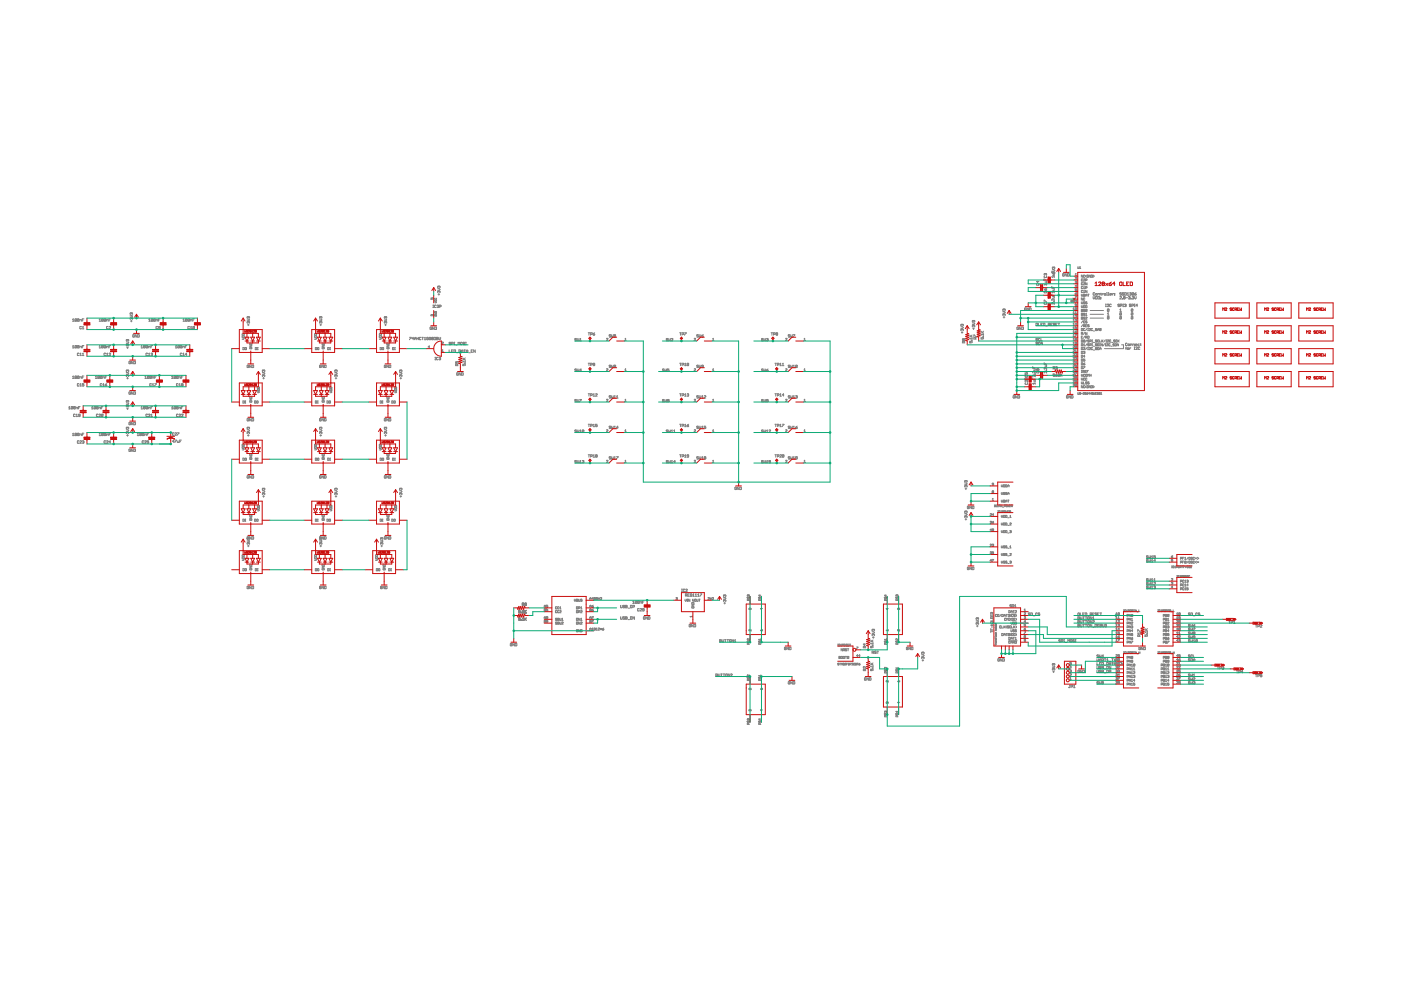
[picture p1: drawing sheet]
<svg xmlns="http://www.w3.org/2000/svg" width="420mm" height="297mm" viewBox="0 0 420 297" stroke-linecap="round" stroke-linejoin="round" font-family="sans-serif">
<g fill="none" stroke="#808080" stroke-width=".3">
<path d="M323.2 79.9l.1 .6 .3-.1v-.5M21.7 95.8l.3-.2v.7M21.7 96.3h.5M23 95.7l-.4-.1-.1 .6M23 95.7v.5h-.5M23 95.7l-.5 .5M23.7 95.7h-.5v.5M23.7 95.7l-.1 .6-.4-.1M23.7 95.7l-.5 .5M23.9 96.3v-.5h.4l.1 .5M24.4 98h-.5v.5h.5M24.7 95.9h.2"/>
<path d="M24.7 98.6h.5M24.7 98.1l.2-.2v.7M25.2 95.6h-.5v.7M29.7 96.3h.5M29.7 95.8l.3-.2v.7M31 95.7l-.4-.1-.1 .6M31 95.7v.5h-.5M31 95.7l-.5 .5M31.7 95.7h-.5v.5M31.7 95.7l-.1 .6-.4-.1M31.7 95.7l-.5 .5M31.9 96.3v-.5l.5 .1v.4"/>
<path d="M32.4 98h-.5v.5h.5M32.7 95.9h.2M32.7 98h.5l-.5 .6h.5M33.2 95.6h-.5v.7M39 94.5l.8 .2-.3 .3h-.5M39.1 96.2h.5M39.4 93.9v.1M39.4 95.4v.1M39.4 96v.5M39.4 95.4h-.4l.1 .3M39.4 93.9h-.4l.1 .4M39.4 95.4h.4l-.2 .3"/>
<path d="M39.4 93.9h.4l-.2 .4M44.6 96.3h.5M44.6 95.8l.2-.2v.7M45.8 95.7l-.4-.1-.1 .6M45.8 95.7v.5h-.5M45.8 95.7l-.5 .5M46.5 95.7h-.4v.5M46.5 95.7l-.1 .6-.3-.1M46.5 95.7l-.4 .5M46.8 96.3v-.5l.5 .1v.4M47.3 98h-.5v.5h.5M47.5 95.9h.3"/>
<path d="M48 95.6h-.5v.7M48 98.2h-.3v-.3l.3 .1v.5h-.5M54.9 96.3h.5M54.9 95.8l.2-.2v.7M56.1 95.7l-.4-.1-.1 .6M56.1 95.7v.5h-.5M56.1 95.7l-.5 .5M56.8 95.7h-.5v.5M56.8 95.7l-.1 .6-.4-.1M56.8 98h-.5v.5h.5M56.8 95.7l-.5 .5M57.1 96.3v-.5l.5 .1v.4"/>
<path d="M57.1 98.6h.5M57.1 98.1l.2-.2v.7M57.8 95.9h.3M58.3 95.6h-.5v.7M58.3 98l-.3-.1-.2 .6M58.3 98l-.5 .5M58.3 98v.5h-.5M74.1 95.7l.7 .2-.2 .2h-.5M74.2 97.4h.5M74.5 95h-.4l.1 .4M74.5 95h.3l-.1 .4M74.5 95v.2"/>
<path d="M74.5 96.5v.1M74.5 97.1v.5M74.5 96.5h-.4l.1 .4M74.5 96.5h.3l-.1 .4M95.8 95.7l.7 .2-.2 .2h-.5M95.9 97.4h.5M96.2 95h-.4l.1 .4M96.2 95h.3l-.1 .4M96.2 96.5h-.4l.1 .4M96.2 96.5h.3l-.1 .4M96.2 95v.2M96.2 96.5v.1"/>
<path d="M96.2 97.1v.5M115.3 95.7l.7 .2-.3 .2h-.4M115.4 97.4h.5M115.6 95h-.3l.1 .4M115.6 95h.4l-.1 .4M115.6 96.5h-.3l.1 .4M115.6 96.5h.4l-.1 .4M115.6 95v.2M115.6 96.5v.1M115.6 97.1v.5M129.2 89.3v.4h.4v-.4l.3 .1-.1 .3M129.5 98.1h-.5v.5l.3 .2 .2-.4h-.3"/>
<path d="M129.6 94.4h.3l-.1 .3M129.6 94.4h-.4l.1 .3M129.6 94.4v.1M129.8 92.2h.3M129.8 91.5h.3M129.9 91.5v.7M130.2 98v.8l-.5-.8v.8M130.4 93.9h.5l-.5 .3h.5M130.4 90.4l.5 .2-.5 .2M130.4 98l.5 .1-.1 .7h-.4zM130.5 93.4h.3l.1 .3h-.5zM130.5 89.4v.3l.4-.1-.1-.2"/>
<path d="M130.5 89.9v.3l.4-.1-.1-.2M130.5 94.4v.4l.4-.1-.1-.3-.2 .2M130.8 91.6h-.5l.1 .6 .4-.1M131 91.6l.4-.1v.3M131.3 86.5h.4l.3 .3-.7 .2M131.3 91.8h.1M131.4 88.2h.5M131.4 91.8v.4l-.4-.1M131.6 85.9v.1M131.6 87.4v.1M131.6 88v.5M131.6 87.4h-.3l.1 .3"/>
<path d="M131.6 85.9h-.3l.1 .4M131.6 87.4h.4l-.1 .3M131.6 85.9h.4l-.1 .4M131.8 91.9h.3l.2-.3-.5-.1v.7M176.4 99.7h.5M176.6 99.7v.8M178.4 99.7l-.5 .4M203.8 99.7h.5M204.1 99.7v.8M205.3 99.7h.5l-.5 .8M231.2 99.7h.5M231.5 99.7v.8"/>
<path d="M288.2 97.9l.7 .3-.3 .2h-.4M288.3 99.7h.5M288.5 98.8h-.3l.1 .4M288.5 97.3v.2M288.5 98.8v.1M288.5 99.4v.5M288.5 97.3h-.3l.1 .4M288.5 98.8h.4l-.1 .4M288.5 97.3h.4l-.1 .4M291.6 96.8l.7 .2-.2 .3h-.5M291.7 98.5h.5M292 96.2h-.4l.1 .3"/>
<path d="M292 97.6h-.4l.1 .4M292 96.2v.1M292 97.6v.2M292 98.3v.5M292 97.6h.3l-.1 .4M292 96.2h.3l-.1 .3M294.2 99.8h.8M294.2 99.3l.5 .5M295 99.3l-.4 .4M300.7 93.4l.8 .2-.3 .3h-.5M300.9 95.1h.4M301.1 92.8h-.4l.2 .3"/>
<path d="M301.1 92.8h.4l-.2 .3M301.1 94.2h.4l-.2 .4M301.1 92.8v.1M301.1 94.2v.1M301.1 94.8v.5M301.1 94.2h-.4l.2 .4M305.5 98.1h-.5v.5l.3 .2 .2-.4h-.3M306.2 98v.8l-.5-.8v.8M306.5 98l.4 .1-.1 .7h-.3zM307.7 92.4h-.4v.5l.3 .1 .1-.3h-.2M308.5 92.3v.7l-.5-.7v.7M308.7 92.3l.5 .1-.1 .6h-.4z"/>
<path d="M310.7 97h.5l-.2 .6-.3-.1zM311 85v.5l.6-.1-.1-.4M311.2 84.3v.5l-.3-.4h.7M311.4 96.9v.7h.5M312.2 97.2h.2M312.7 96.9h-.5v.7h.5M312.9 96.9l.5 .1-.1 .6h-.4zM313.1 83.5v.5h.8M313.1 90.5v-.5l.8 .5M313.1 86.6l.4 .4M313.3 90.7v.5h.5v-.5M313.3 82.7v.5l.6-.1-.1-.4"/>
<path d="M313.3 87.3v.5l.6-.1-.1-.4M313.4 84.3h.5v.3l-.5 .2M313.5 82.1h-.4l.2 .4M313.5 82.1h.4l-.1 .4M313.5 86.7l.3-.1 .1 .3-.4 .1zM313.5 82.1v.1M313.5 83.8v.2M313.6 97.7h.5M313.9 85.3h-.8l.3 .2M313.9 85v.5M314.4 97.4l.5-.2-.2-.3h-.3v.7M314.6 97.4l.3 .2"/>
<path d="M315.1 97.2h.2M315.4 81.3v.4h.8M315.4 85.8v.5h.8M315.4 88.1v.5h.8M315.6 80.8h.5l.2 .2-.7 .3M315.6 96.9h-.5v.7h.5M315.7 88.9h.5v.3l-.5 .2M315.7 82h.5l-.2 .5M315.7 86.6h.5v.3l-.5 .1M315.7 82.5h.5M315.8 81.5v.2M315.8 86.1v.2"/>
<path d="M315.8 88.4v.2M316 80.2h.3l-.1 .3M316 81.7h.3l-.1 .3M316 80.2v.1M316 81.7v.1M316 82.3v.5M316 81.7h-.4l.1 .3M316 80.2h-.4l.1 .3M316 90.4l.2 .1zM316.2 89.6v.5l-.5-.5-.3 .1 .2 .4M316.2 83h-.8l.3 .2M316.2 82.7v.5"/>
<path d="M316.2 87.3v.5M316.2 90.7v.5l-.5-.5-.3 .1 .2 .4M316.2 87.5h-.8l.3 .3M316.3 97l-.3-.1-.2 .2 .5 .4h-.5M316.6 97.2h.2M317.1 96.9h-.5v.7h.5M317.3 96.9h.5M317.6 96.9v.7M319.2 82.1h-.5v.5l.3 .2 .2-.4h-.3M319.9 82v.8l-.5-.8v.8M320.1 82l.6 .1-.2 .7h-.4zM321.3 90.3v-.3l.3 .1-.1 .2"/>
<path d="M321.3 90.3v.3l.3-.1-.1-.2M321.3 90.3h.2M321.8 95.9l.2-.2v.6M321.8 92.5l.2-.2v.6M321.8 93.6l.2-.2v.6M321.8 94.8l.2-.2v.6M321.8 97l.2-.2v.7M321.8 98.2l.2-.2v.6M321.8 99.3l.2-.2v.6M321.8 96.3h.4M321.8 97.5h.4M321.8 92.9h.4"/>
<path d="M321.8 94h.4M321.8 95.2h.4M321.8 98.6h.4M321.8 99.7h.4M321.8 90.3h.4M321.8 90.1l.4 .4M322 90.1v.4M322.2 90.1l-.4 .4M322.5 84.4l.3-.1v.3M322.5 88l.4 .2-.3 .1zM322.5 88.8h.4l-.4 .7M322.5 94.7h.4l-.4 .5h.4"/>
<path d="M322.5 95.8l.3-.1v.3M322.5 83.2h.4l-.4 .5h.4M322.5 90.1l.3-.1v.3M322.5 99.4l.4 .2-.3 .1zM322.5 94h.4M322.5 93.6l.2-.2v.6M322.5 82.2l.2-.2v.6M322.5 82.6h.4M322.7 96h.1M322.7 84.6h.1M322.7 90.3h.1M322.8 84.6v.3l-.3-.1"/>
<path d="M322.8 96v.3l-.3-.1M322.8 90.3v.3l-.3-.1M322.9 86.6h-.4v.3h.4l-.1 .3-.3-.1M322.9 92.4l-.1 .5-.3-.1M322.9 98h-.4v.3h.4l-.1 .3-.3-.1M322.9 92.4l-.3-.1-.1 .5M322.9 97.1h-.4l.3-.3v.7M322.9 99.1l-.4 .3M322.9 91.4l-.4-.1 .1-.2 .3 .1v.4h-.4M322.9 85.7h-.4l.3-.3v.6M322.9 92.4l-.4 .4M322.9 87.7l-.4 .3"/>
<path d="M323.8 80.1l.1-.2v.6M323.8 80.5h.3M324.3 93.1h.3M324.3 94.2h.3M324.3 95.4h.3M324.3 95l.4 .1-.1 .6h-.3zM324.3 92.8l.4 .1-.1 .5h-.3zM324.3 98.5l.4 .1-.1 .5h-.3zM324.3 93.9l.4 .1-.1 .5h-.3zM324.3 88.2l.2 .6 .2-.6M324.3 90.5l.2 .6 .2-.6M324.3 91.6l.2 .6 .2-.6"/>
<path d="M324.7 84.9h-.4l.1 .5 .3-.1M324.7 87.1h-.4l.1 .6 .3-.1M324.7 83.7h-.4l.1 .5 .3-.1M324.7 86h-.4l.1 .5 .3-.1M324.7 82.5v.6l-.4-.6v.6M324.7 89.3v.7l-.4-.7v.7M324.7 96.2l-.4 .6M324.7 97.3l-.4 .7M324.9 91.6l.5 .1-.2 .5h-.3zM324.9 88.5h.3M324.9 88.2l.5 .1-.2 .5h-.3zM324.9 86.1l.2-.2v.6"/>
<path d="M324.9 87.2l.2-.2v.7M324.9 83.7h.5l-.5 .5h.5M324.9 84.9h.5l-.5 .5h.5M324.9 97.7l.5-.1-.2-.3h-.3v.7M324.9 86.5h.5M324.9 87.7h.5M325.1 97.7l.3 .3M325.4 92.9l-.4-.1-.1 .2 .5 .3h-.5M325.4 94h-.5l.5 .3-.2 .2-.3-.1M325.4 95.1l-.4-.1-.1 .2 .5 .4h-.5M325.4 82.6h-.5l.1 .5 .4-.1M325.4 90.6l-.4-.1-.1 .2 .5 .3h-.5"/>
<path d="M325.4 96.3h-.5l.1 .5 .4-.1M325.4 98.6h-.5l.1 .5 .4-.1M325.4 89.4h-.5l.1 .6 .4-.1M325.4 99.6l-.5 .6M325.6 91.6l.4 .1-.1 .5h-.3zM325.6 88.8l.2-.6 .2 .6M325.6 88.5h.4M325.6 86.3l.4-.1-.1-.3h-.3v.6M325.6 84l.4-.1-.1-.3h-.3v.6M325.6 95.1h.4l-.4 .6h.4M325.6 94.5h.4M325.6 99.6v.6l.2-.2 .2 .2v-.6"/>
<path d="M325.6 97.6h.2M325.6 94.1l.2-.2v.6M325.8 82.5l-.2 .2 .2 .4M326 90.6l-.3-.1-.1 .2 .4 .3h-.4M326 92.9l-.1 .5-.3-.1M326 97.3h-.4v.7h.4M326 96.3l-.3-.1-.1 .2 .4 .3h-.4M326 84.8v.6l-.4-.6v.6M326 87v.7l-.4-.7v.7M326 92.9l-.3-.1-.1 .5M326 92.9l-.4 .4M326 98.5l-.4 .6"/>
<path d="M326.2 98.5h.2M326.2 99.1h.2M326.2 88.2h.4M326.3 98.5v.6M326.4 82.6h-.4l.1 .5 .3-.1-.2-.2M326.4 88.2v.6M326.6 97.4h-.4l.4 .3-.1 .3-.3-.1M326.6 98.6h.4l-.4 .5h.4M326.9 93.1h4M326.9 94.2h4M326.9 95.4h4M327 82.5v.6l-.4-.6v.6"/>
<path d="M327.2 82.5l.5 .1-.1 .5h-.4zM327.7 98.6h-.5v.4h.5M327.8 88.9l.3 .7 .2-.2v-.5M327.9 99.2h.4M327.9 82.5l.2 .2-.2 .4M328.3 87.9h-.5v.4h.5M328.6 88.9l.5 .1-.2 .6h-.3zM328.7 88l.4 .1-.2 .4-.3-.2zM328.9 98.6h-.4l.4 .3-.1 .2-.3-.1M329.1 99.1l.3-.6 .2 .6M329.1 98.8h.5M329.3 88.5v-.5l.5 .1v.4"/>
<path d="M329.3 88.9l.5 .1-.1 .6h-.4zM330 88h.3M330 89.1l.2 .1zM330 89.5l.2 .1zM330.2 87.9l.1 .6M330.2 98.6h-.4v.4M330.2 98.6v.4h-.4M330.2 98.6l-.4 .4M330.5 88v.5M330.9 88l-.4 .2M331.1 88.1l.4-.1 .1 .3-.3 .2zM331.5 91.9h.3"/>
<path d="M331.5 91.2h.3M331.7 91.2v.7M331.9 87.7l.1 .8M331.9 88.5h.2M332 91.3h.5l-.5 .6h.5M332.1 94.5h.5M332.1 94l.3-.3v.8M332.4 87.7l.1 .8M332.4 88.5h.2M332.6 95l-.5 .5M332.6 92.7h-.5v.5M332.6 95h-.5v.5"/>
<path d="M332.6 92.7l-.1 .6-.4-.1M332.6 95l-.1 .6-.4-.1M332.6 92.7l-.5 .5M332.9 88.2h.5l-.2-.2-.3 .1 .1 .4h.2M333.2 91.3h-.4l.1 .6 .3-.1M333.6 88v.5M334 88l-.4 .2M334.2 88.3l.1 .2zM334.2 88l.1 .1zM335.7 91.3l-.3-.1-.1 .2 .4 .4h-.4M335.8 92.8l.3-.2v.7M335.8 93.3h.5"/>
<path d="M335.8 89h.5l-.5 .6h.5M336 91.7h.4l.1-.4-.5-.1v.7M336.3 95h-.5v.5M336.3 95l-.1 .6-.4-.1M336.3 87.9h-.5l.5 .3-.1 .3-.4-.2M336.3 93.9h-.5v.4M336.3 93.9l-.1 .6-.4-.2M336.3 93.9l-.5 .4M336.3 95l-.5 .5M336.6 89.5l.1 .1zM336.7 91.9h.3M336.7 91.2h.3"/>
<path d="M336.8 91.2v.7M337.1 89.2v-.3l.3 .1-.1 .2M337.1 89.2v.4l.3-.1-.1-.3M337.1 87.9l-.4-.2-.1 .3 .5 .3h-.5M337.1 89.2h.2M337.2 91.3l.4-.1v.3M337.3 87.7l.5 .2-.1 .6h-.4zM337.5 91.5h.1M337.6 91.5v.4l-.4-.1M337.7 89.2h.5M338 88l.3-.3v.8M338 88.5h.5"/>
<path d="M338.4 89l.4-.1v.3M338.6 89.2h.2M338.8 87.9l.3-.2v.4M338.8 89.2v.4l-.4-.1M339 88.1h.1M339.1 88.1v.4l-.3-.2M339.1 89.5l.2 .1zM339.2 91.3h-.5l.5 .4-.2 .2-.3-.1M339.4 91.7l.5-.2-.1-.3h-.4v.7M339.5 89l.4-.1v.3M339.7 92.7v.5h-.4M339.7 92.7h-.4v.5"/>
<path d="M339.7 95h-.4v.5M339.7 95v.5h-.4M339.7 93.9h-.4v.4M339.7 93.9v.4h-.4M339.7 89.2h.2M339.7 93.9l-.4 .4M339.7 92.7l-.4 .5M339.7 95l-.4 .5M339.9 89.2v.4l-.4-.1M340 87.9l-.4-.2-.1 .6M340 87.9v.4h-.5M340 87.9l-.5 .4"/>
<path d="M340.1 91.9h.3M340.1 91.2h.3M340.3 88.9l.2 .7 .2-.2v-.5M340.3 88.1h.3l.1 .2-.3 .2zM340.3 91.2v.7M340.7 87.7l-.4 .4M341.1 91.5h-.4l.3-.3v.7M21.7 104.3h.5M21.7 103.8l.3-.2v.7M21.7 112.9l.3-.2v.7M21.7 113.4h.5M23 103.7v.5h-.5"/>
<path d="M23 103.7l-.4-.1-.1 .6M23 112.8h-.5v.5M23 112.8v.5h-.5M23 103.7l-.5 .5M23 112.8l-.5 .5M23.7 103.7l-.1 .6-.4-.1M23.7 103.7l-.4-.1-.1 .6M23.7 106h-.5v.5h.5M23.7 112.8h-.5v.5M23.7 115.1h-.5v.5h.5M23.7 112.8v.5h-.5M23.7 103.7l-.5 .5"/>
<path d="M23.7 112.8l-.5 .5M23.9 104.3v-.5h.4l.1 .5M23.9 113.4v-.5h.4l.1 .5M23.9 106.6h.5M23.9 106.1l.3-.2v.7M23.9 115.2l.3-.2v.7M23.9 115.7h.5M24.7 103.9h.2M24.7 113.1h.2M24.7 106.1l.2-.2v.7M24.7 106.6h.5M25.2 103.6h-.5v.7"/>
<path d="M25.2 112.7h-.5v.7M25.2 115h-.5v.4h.5l-.2 .3-.3-.1M28.6 112.9l.2-.2v.7M28.6 113.4h.5M29.7 104.3h.5M29.7 103.8l.3-.2v.7M29.8 112.8h-.5v.5M29.8 112.8v.5h-.5M29.8 112.8l-.5 .5M30.5 112.8v.5h-.4M30.5 115.1h-.4v.5h.4M30.5 112.8h-.4v.5"/>
<path d="M30.5 112.8l-.4 .5M30.8 113.4v-.5l.5 .2v.3M30.8 115.7h.5M30.8 115.2l.3-.2v.7M31 103.7v.5h-.5M31 103.7l-.4-.1-.1 .6M31 103.7l-.5 .5M31.5 113.1h.3M31.5 115.4h.4l.1 .2-.3 .1zM31.7 103.7l-.1 .6-.4-.1M31.7 103.7l-.4-.1-.1 .6M31.7 106h-.5v.5h.5"/>
<path d="M31.7 103.7l-.5 .5M31.9 104.3v-.5h.4l.1 .5M31.9 106.6h.5M31.9 106.1l.3-.2v.7M32 112.7h-.5v.7M32 115l-.5 .4M32.7 103.9h.2M32.7 106h.5l-.5 .6h.5M33.2 103.6h-.5v.7M37.9 111.7l.7 .2-.2 .2h-.5M37.9 102.5l.7 .2-.2 .3h-.5M38 113.4h.5"/>
<path d="M38 104.2h.5M38.2 111h-.3l.1 .4M38.2 111h.4l-.1 .4M38.2 103.4h.4l-.1 .3M38.2 112.5h.4l-.1 .4M38.2 112.5h-.3l.1 .4M38.2 101.9v.1M38.2 103.4v.1M38.2 104v.5M38.2 111v.1M38.2 112.5v.1M38.2 113.1v.5"/>
<path d="M38.2 103.4h-.3l.1 .3M38.2 101.9h-.3l.1 .4M38.2 101.9h.4l-.1 .4M39.2 117.6h-.5l.1 .6 .4-.1v-.3h-.3M39.2 108.4h-.5l.1 .6 .4-.1v-.2h-.3M39.9 108.3v.7l-.5-.7v.7M39.9 117.5v.7l-.5-.7v.7M40.2 117.5l.4 .1-.1 .6h-.3zM40.2 108.3l.4 .1-.1 .6h-.3zM40.3 100.4h-.5l.1 .6 .4-.1v-.2h-.2M41 100.3v.7l-.4-.7v.7M41.3 100.3l.5 .1-.1 .6h-.4z"/>
<path d="M42.3 104.3h.5M42.3 103.8l.2-.2v.7M43.5 112.9l.2-.2v.7M43.5 113.4h.4M43.5 103.7v.5h-.4M43.5 103.7l-.3-.1-.1 .6M43.5 103.7l-.4 .5M44.3 103.7l-.1 .6-.4-.1M44.3 106h-.5v.5h.5M44.3 103.7l-.4-.1-.1 .6M44.3 103.7l-.5 .5M44.5 104.3v-.5l.5 .1v.4"/>
<path d="M44.5 106.6h.5M44.5 106.1l.3-.2v.7M44.7 112.8v.5h-.5M44.7 112.8h-.5v.5M44.7 112.8l-.5 .5M45.3 103.9h.2M45.3 106l.3-.1v.3M45.4 112.8v.5h-.5M45.4 112.8h-.5v.5M45.4 115.1h-.5v.5h.5M45.4 112.8l-.5 .5M45.5 106.2h.1"/>
<path d="M45.6 106.2v.4l-.3-.1M45.7 113.4v-.5l.4 .2v.3M45.7 115.7h.4M45.7 115.2l.2-.2v.7M45.7 103.6h-.4v.7M46.4 113.1h.2M46.4 115h.5l-.5 .7M46.9 112.7h-.5v.7M51.5 113.4h.4M51.5 112.9l.2-.2v.7M52.6 104.3h.5M52.6 103.8l.2-.2v.7"/>
<path d="M52.7 112.8v.5h-.5M52.7 112.8h-.5v.5M52.7 112.8l-.5 .5M53.4 115.1h-.5v.5h.5M53.4 112.8v.5h-.5M53.4 112.8h-.5v.5M53.4 112.8l-.5 .5M53.7 113.4v-.5l.4 .2v.3M53.7 115.2l.2-.2v.7M53.7 115.7h.4M53.8 103.7v.5h-.5M53.8 103.7l-.4-.1-.1 .6"/>
<path d="M53.8 103.7l-.5 .5M54.4 113.1h.2M54.5 115.4v.3l.4-.1-.1-.2M54.5 115.4v-.4l.4 .1-.1 .3M54.5 115.4h.3M54.5 103.7l-.1 .6-.3-.1M54.5 103.7l-.3-.1-.1 .6M54.5 106h-.4v.5h.4M54.5 103.7l-.4 .5M54.8 104.3v-.5h.4l.1 .5M54.8 106.6h.5M54.8 106.1l.3-.2v.7"/>
<path d="M54.9 112.7h-.5v.7M55.5 103.9h.3M56 103.6h-.5v.7M56 106.2h-.5l.4-.3v.7M72.6 101.3l.6 .2-.6 .2M72.7 100.6h.4l.1 .5h-.6zM72.7 100h.4l.1 .4h-.6zM72.9 104.2l.4 .1-.1 .5h-.3zM73.6 104.2l.3 .1-.1 .5-.3-.1zM74.6 109.6h-.5l.1 .6 .4-.1v-.3h-.2M74.9 103.5h.6l-.6 .4h.6M74.9 119.5h.6l-.6 .4h.6"/>
<path d="M75 102.9h.4l.1 .4h-.6zM75 118.9h.4l.1 .4h-.6zM75 104.1v.5l.5-.1-.1-.4-.2 .3M75.3 109.5v.7l-.5-.7v.7M75.6 109.5l.5 .1-.2 .6h-.3zM76.6 104.2l.4 .1-.1 .5h-.3zM77.2 117.3l.6 .2-.6 .2M77.2 104.2h.2M77.2 104.8h.2M77.3 116h.4l.1 .4h-.6zM77.3 116.6h.4l.1 .5h-.6zM77.3 104.2v.6"/>
<path d="M78.7 111.7l.7 .2-.2 .2h-.5M78.8 113.4h.5M79 111h-.3l.1 .4M79 111h.4l-.1 .4M79 112.5h-.3l.1 .4M79 112.5h.4l-.1 .4M79 111v.1M79 112.5v.1M79 113.1v.5M94.3 100.8l.5-.2 .2 .5h-.7zM94.3 101.3l.7 .2-.7 .2M94.3 100.1l.5-.1 .2 .4h-.7z"/>
<path d="M94.6 104.2l.4 .1-.1 .5h-.3zM95.3 104.2l.3 .1-.1 .5-.3-.1zM96.3 109.6h-.5v.5l.4 .1 .1-.4h-.2M96.6 119l.5-.1 .1 .4h-.6zM96.6 103.5h.6l-.6 .4h.6M96.6 119.5h.6l-.6 .4h.6M96.7 102.9h.4l.1 .4h-.6zM96.7 104.1v.5l.5-.1-.1-.4-.2 .3M97 109.5v.7l-.4-.7v.7M97.3 109.5l.5 .1-.1 .6h-.4zM98.3 104.2l.4 .1-.1 .5h-.3zM98.9 117.3l.6 .2-.6 .2"/>
<path d="M98.9 116.8l.5-.2 .1 .5h-.6zM98.9 116.1l.5-.1 .1 .4h-.6zM98.9 104.2h.2M98.9 104.8h.2M99 104.2v.6M100.4 111.7l.7 .2-.2 .2h-.5M100.5 113.4h.5M100.8 111h-.4l.1 .4M100.8 111h.3l-.1 .4M100.8 112.5h-.4l.1 .4M100.8 112.5h.3l-.1 .4M100.8 111v.1"/>
<path d="M100.8 112.5v.1M100.8 113.1v.5M113.7 100.8l.6-.2 .1 .5h-.7zM113.7 101.3l.7 .2-.7 .2M113.7 100.1l.6-.1 .1 .4h-.7zM114 104.2l.4 .1-.1 .5h-.3zM114.7 104.2l.4 .1-.1 .5-.4-.1zM115.7 109.6h-.4v.5l.3 .1 .1-.4h-.2M116 119l.6-.1 .1 .4h-.7zM116 103.5h.7l-.7 .4h.7M116 119.5h.7l-.7 .4h.7M116.1 102.9h.5l.1 .4h-.7z"/>
<path d="M116.1 104.1v.5l.6-.1-.1-.4-.2 .3M116.5 109.5v.7l-.5-.7v.7M116.7 109.5l.5 .1-.1 .6h-.4zM117.7 104.2l.4 .1-.1 .5h-.3zM118.3 116.8l.6-.2 .1 .5h-.7zM118.3 117.3l.7 .2-.7 .2M118.3 116.1l.6-.1 .1 .4h-.7zM118.3 104.2h.3M118.3 104.8h.3M118.4 104.2v.6M119.8 111.7l.7 .2-.2 .2h-.5M120 113.4h.4"/>
<path d="M120.2 111h-.4l.2 .4M120.2 111h.3l-.1 .4M120.2 111v.1M120.2 112.5v.1M120.2 113.1v.5M120.2 112.5h-.4l.2 .4M120.2 112.5h.3l-.1 .4M122.8 101.1h.5l-.5 .7M124 101.5h-.5l.4-.4v.7M124.3 101.5h.5M124.3 101.8l.2-.7 .3 .2v.5M125 101.5h.5"/>
<path d="M125 101.1v.7M125.5 101.1v.7M126.3 101.2h-.5l.1 .6 .4-.1M126.5 101.1h.5M126.7 101.1v.7M127.2 101.8h.5M127.2 101.3l.3-.2v.7M128.5 101.2h-.5v.5l.3 .1 .2-.3h-.3M128.8 104h-.4l.3-.3v.6M129.2 101.2l-.4-.1-.1 .6M129.2 101.2v.5h-.5M129.2 101.2l-.5 .5"/>
<path d="M129.6 101.5v-.4l.3 .1-.1 .3M129.6 101.5v.3l.3-.1-.1-.2M129.6 101.5h.2M130.2 101.1l.5 .1-.1 .6h-.4zM130.4 107.1h.3M130.4 107.8h.3M130.6 107.1v.7M130.9 101.1l.5 .1-.1 .6h-.4zM130.9 101.5h.4M131.4 107.2h-.5v.5h.5M131.7 101.1l.2 .7 .2-.2v-.5M131.7 107.2l.3-.1v.4"/>
<path d="M131.9 107.5h.1M132 107.5v.3l-.3-.1M132.5 102.6h.5l-.5 .6h.5M132.5 105.5h.5M132.5 105l.3-.2v.7M134.7 104.9v.7h.5M135.2 102.7l-.4-.1-.1 .2 .5 .4h-.5M135.4 103.1h.4l.1-.4-.5-.1v.7M135.4 105.2h.3M135.9 104.9h-.5v.7h.5M136.1 104.9l.5 .1-.1 .6h-.4zM136.1 102.6h.3"/>
<path d="M136.1 103.3h.3M136.3 102.6v.7M136.6 108.4v.5h.4v-.5l.4 .1-.2 .4M136.7 103.4h.4M136.9 105.7h.5M137.1 109.6l-.1-.5-.4 .1v.4h.8M137.4 109.1l-.3 .3M137.4 103.3v-.7l.2 .2 .3-.2v.7M137.5 111.9h-.5l.1 .6 .4-.1v-.3h-.3M137.6 104.9l.5 .1-.1 .6h-.4zM138.2 111.7v.8l-.5-.8v.8M138.2 102.6l.4 .1-.1 .6-.4-.1z"/>
<path d="M138.4 105.6l.2-.7 .3 .2v.5M138.4 105.2h.5M138.4 111.7l.5 .2-.1 .6h-.4zM138.8 109.1v.5h.3v-.5l.4 .1-.1 .4M138.8 107.8h.7M138.8 107.3l.5 .5M139.1 104.9h.5M139.3 102.7l-.3-.1-.1 .2 .4 .4h-.4M139.3 104.9v.7M139.4 108.8l.1 .1zM139.5 108v.5M139.5 108.3h-.7l.2 .2"/>
<path d="M139.5 107.3l-.4 .4M139.6 102.6h.2M139.6 103.3h.2M139.7 102.6v.7M139.8 105.2h.5M139.8 105.6v-.5l.3-.2 .2 .7M140.6 105.7h.5M141.3 105.2h.2M141.8 104.9h-.5v.7h.5M142.5 104.9v.7l-.5-.7v.7M172.9 110.7l-.4-.1-.1 .2 .5 .4h-.5M172.9 101.6l-.4-.1-.1 .2 .5 .4h-.5"/>
<path d="M172.9 119.8h-.5l.5 .4-.1 .3-.4-.1M173.1 101.5v.7l.3-.3 .2 .3v-.7M173.1 110.6v.7l.3-.2 .2 .2v-.7M173.1 119.7v.8l.3-.3 .2 .3v-.8M173.9 102.2h.4M173.9 119.7h.4l-.4 .8M173.9 101.7l.2-.2v.7M174.3 111h-.4l.3-.4v.7M176.4 108.9h.5M176.4 118h.5M176.6 108.9v.7M176.6 118v.7"/>
<path d="M177.1 109.4l.5-.2-.1-.3h-.4v.7M177.1 100.2l.5-.1-.1-.4h-.4v.8M177.1 118.5l.5-.1-.1-.4h-.4v.7M177.9 100.1h.3l.2 .3-.4 .1zM177.9 118.3l.2-.3v.7M177.9 118.7h.5M178.4 109.2l-.5-.1 .1-.2 .4 .1v.5h-.5M178.6 118.2h.5l-.5 .5h.5M181.9 101.5h.4l-.4 .5h.4M181.9 110.6h.4l-.4 .6h.4M181.9 119.8h.4l-.4 .5h.4M183.2 118.7l-.4-.1-.1 .2 .5 .4h-.5"/>
<path d="M183.2 109.6l-.4-.1-.1 .2 .5 .4h-.5M183.2 100.4l-.4-.1-.1 .2 .5 .4h-.5M183.4 109.5v.7l.3-.3 .2 .3v-.7M183.4 100.3v.7l.3-.2 .2 .2v-.7M183.4 118.6v.7l.3-.2 .2 .2v-.7M184.1 119.3h.5M184.1 118.8l.3-.2v.7M184.3 109.8v-.3l.3 .1-.1 .2M184.3 109.8v.4l.3-.1-.1-.3M184.3 109.8h.2M184.6 100.3h-.5v.4h.5l-.1 .3-.4-.1M184.9 119.3h.5"/>
<path d="M184.9 118.8l.2-.2v.7M187.4 102h.4M187.4 111.2h.4M187.4 101.6l.2-.2v.6M187.4 110.7l.2-.2v.7M187.4 119.9l.2-.2v.6M199.2 110.7h-.5l.5 .4-.1 .2-.4-.1M199.2 119.8h-.5l.5 .4-.1 .3-.4-.1M199.4 119.7v.8l.3-.3 .2 .3v-.8M199.4 110.6v.7l.3-.2 .2 .2v-.7M200.3 101.6h-.5l.5 .3-.1 .3-.4-.1M200.6 101.5v.7l.2-.3 .2 .3v-.7"/>
<path d="M200.6 110.6h-.4v.4h.4l-.1 .3-.3-.1M201.3 101.6h.5l-.5 .6h.5M203.8 108.9h.5M203.8 118h.5M204.1 108.9v.7M204.1 118v.7M204.6 109.4l.4-.2-.1-.3h-.3v.7M204.6 100.2l.4-.1-.1-.4h-.3v.8M204.6 118.5l.4-.1-.1-.4h-.3v.7M205.3 109.1l.2-.2v.7M205.3 118.3l.2-.3v.7M205.3 109.6h.5"/>
<path d="M205.3 118.7h.5M206 118.2l.4-.2v.4M206.3 118.4h.1M206.4 118.4v.3l-.4-.1M206.5 109l-.3-.1-.2 .6M206.5 109v.5h-.5M206.5 109l-.5 .5M208.2 101.5h.4l-.4 .5h.4M208.2 110.6h.4l-.4 .6h.4M208.2 119.8h.4l-.4 .5h.4M209.4 118.7h-.4l.4 .4-.1 .2-.3-.1M209.4 109.6h-.4l.4 .3-.1 .3-.3-.1"/>
<path d="M209.4 100.4h-.4l.4 .4-.1 .2-.3-.1M209.7 100.3v.7l.3-.2 .2 .2v-.7M209.7 109.5v.7l.3-.3 .2 .3v-.7M209.7 118.6v.7l.3-.2 .2 .2v-.7M210.4 119.3h.5M210.4 100.7h.4l.1 .2-.3 .1zM210.4 118.8l.3-.2v.7M210.9 109.8l-.5-.1 .2-.2 .3 .1v.5h-.5M210.9 100.3l-.5 .4M211.2 118.7h.5l-.5 .6h.5M213.7 102h.4M213.7 111.2h.4"/>
<path d="M213.7 101.6l.2-.2v.6M213.7 110.7l.2-.2v.7M213.7 119.9l.2-.2v.6M228.9 110.7h-.5l.5 .4-.1 .2-.4-.1M228.9 101.6h-.5l.5 .3-.1 .3-.4-.1M228.9 119.8h-.5l.5 .4-.1 .3-.4-.1M229.1 110.6v.7l.3-.2 .2 .2v-.7M229.1 119.7v.8l.3-.3 .2 .3v-.8M229.1 101.5v.7l.3-.3 .2 .3v-.7M229.9 111h.3l.2 .2-.4 .1zM229.9 101.6l.3-.1v.3M230.1 101.8h.1"/>
<path d="M230.2 101.8v.4l-.3-.1M230.4 110.6l-.5 .4M232 100.2h.3l.2-.3-.5-.2v.8M232.4 108.9h.5M232.4 118h.5M232.6 108.9v.7M232.6 118v.7M232.9 100.1v-.4l.3 .2-.1 .2M232.9 100.1v.4l.3-.1-.1-.3M232.9 100.1h.2M233.1 109.4l.5-.2-.1-.3h-.4v.7M233.1 118.5h.4l.1-.3-.5-.2v.7"/>
<path d="M233.9 109.6h.5M233.9 109.1l.2-.2v.7M233.9 118.3l.2-.3v.7M233.9 118.7h.5M234.6 109.6h.5M234.6 109.1l.2-.2v.7M235.1 118.4h-.5l.4-.4v.7M235.6 101.5h.4l-.4 .5h.4M235.6 110.6h.4l-.4 .6h.4M235.6 119.8h.4l-.4 .5h.4M236.9 118.7h-.5l.5 .4-.1 .2-.4-.1M236.9 109.6h-.5l.5 .3-.1 .3-.4-.1"/>
<path d="M236.9 100.4h-.5l.5 .4-.1 .2-.4-.1M237.1 100.3v.7l.3-.2 .2 .2v-.7M237.1 109.5v.7l.3-.3 .2 .3v-.7M237.1 118.6v.7l.3-.2 .2 .2v-.7M237.9 119.3h.5M237.9 100.3h.5l-.5 .7M237.9 110.2h.5M237.9 109.7l.2-.2v.7M237.9 118.8l.2-.2v.7M238.6 118.7l.4-.1v.4M238.8 119h.2M239 119v.3l-.4-.1"/>
<path d="M239.1 109.6l-.4-.1-.1 .6M239.1 109.6v.5h-.5M239.1 109.6l-.5 .5M241.1 102h.4M241.1 111.2h.4M241.1 101.6l.2-.2v.6M241.1 110.7l.2-.2v.7M241.1 119.9l.2-.2v.6M289 101.6h-.4l.2 .4 .2-.1M289 101.6h.4l-.2 .4-.2-.1M289 101.6v.3M289.1 102.8v-.4l-.3-.1-.2 .5h.8"/>
<path d="M289.4 102.3l-.3 .2M290.8 102.3v.5h.4v-.5l.3 .1-.1 .4M290.8 100.9h.7M290.8 100.4l.5 .5M291.4 101.9l.1 .1zM291.5 101.2v.4M291.5 101.4h-.7l.2 .2M291.5 100.4l-.3 .4M292.1 100.9v-.5l.7 .5M292.5 101.6v-.4l-.3-.1-.1 .5h.7M292.8 101.1l-.3 .3M294.2 101.1v.5h.4v-.5l.4 .1-.2 .4"/>
<path d="M294.8 100.8l.2 .1zM295 100v.5M295 100.3h-.8l.3 .2M304.3 118.7h-.5v.5l.4 .1 .1-.3h-.2M305.1 118.6v.7l-.5-.7v.7M305.3 118.6l.5 .1-.1 .6h-.4zM307.4 111.7v.5h.4v-.5l.4 .1-.2 .4M307.6 112.4v.5h.4v-.5M307.6 114.7v.5h.4v-.5M307.8 113.4h-.4l.2 .3 .2-.1M307.8 113.4v.2M307.8 113.4h.4l-.2 .3-.2-.1"/>
<path d="M308.2 114v.5l-.5-.5-.3 .1 .2 .4M309.7 109.9v.4h.8M309.7 113.2v.5h.8M310 114h.5v.3l-.5 .2M310 110.6h.5v.4l-.5 .1M310.1 110.1v.2M310.1 113.5v.2M310.3 112.1l.2 .1zM310.5 112.4v.5l-.5-.5-.3 .2 .1 .3M310.5 111.3v.5l-.5-.5-.3 .2 .1 .3M310.5 114.7v.5M310.5 115h-.8l.3 .2"/>
<path d="M311 111.3v.5h.5v-.5M311.2 102.7h-.5l.5 .4-.2 .2-.3-.1M311.2 101.6h-.5l.5 .5h-.5M311.2 110.7h-.3l.1 .3 .2-.1M311.2 110.7h.4l-.1 .3-.3-.1M311.2 110.7v.2M311.4 102.6l.5 .1-.1 .6h-.4zM311.9 101.6h-.5l.1 .6 .4-.1M312.2 101.5v.7h.5M312.2 103.3v-.5l.2-.2 .3 .2v.5M312.2 103h.5M313.1 108.7v.5h.8"/>
<path d="M313.4 109.5h.5l-.1 .4h-.4M313.5 109v.2M313.8 110.9l.1 .1zM313.9 110.2v.5l-.5-.5-.3 .1 .2 .4M313.9 111.3v.5l-.5-.5-.3 .1 .2 .4M315.8 110.4l.5-.1-.1-.4h-.4v.8M316.1 110.4l.2 .3M316.3 112.1h-.5v.3l.4-.1 .1 .4h-.5M316.6 112.4h.3l.2 .3-.4 .1zM316.6 110l.3-.1v.4M316.8 110.3h.1M316.9 110.3v.4l-.3-.2"/>
<path d="M317.1 112.1l-.5 .3M317.8 112.2l-.5 .5M317.8 112.2l-.4-.1-.1 .6M317.8 112.2v.5h-.5M318 112.1v.7M318.2 112.4l.3 .4M318.5 112.1l-.5 .5M320.3 118.7h-.5v.5l.4 .1 .1-.3h-.2M321.1 118.6v.7l-.5-.7v.7M321.3 118.6l.5 .1-.1 .6h-.4zM321.8 108.4h.4l-.4 .5h.4M321.8 109.5h.4l-.4 .5h.4"/>
<path d="M321.8 103.8h.4l-.4 .5h.4M321.8 106.1h.4l-.4 .5h.4M321.8 107.2h.4l-.4 .5h.4M321.8 111.8h.4l-.4 .5h.4M321.8 110.6h.4l-.4 .6h.4M321.8 112.9h.4l-.4 .6h.4M321.8 100.9h.4M321.8 102h.4M321.8 114.1h.4l-.4 .5h.4M321.8 100.5l.2-.2v.6M321.8 101.6l.2-.2v.6M321.8 102.7l.2-.1v.6"/>
<path d="M321.8 115.2l.3-.1v.3M321.8 103.2h.4M321.8 104.9h.4l-.4 .6h.4M322 115.4h.1M322.1 115.4v.3l-.3-.1M322.5 106.1h.4l-.4 .5h.4M322.5 110.8l.4 .3-.3 .1zM322.5 107.2l.3-.1v.3M322.5 100.3h.4l-.4 .6M322.5 111.7h.4l-.4 .6M322.5 105l.2-.2v.7M322.5 105.5h.4"/>
<path d="M322.6 101.7v.3l.3-.1-.1-.2M322.6 113.1v.4l.3-.2-.1-.2M322.6 113.1v-.3l.3 .1-.1 .2M322.6 101.7h.2M322.6 101.7v-.3l.3 .1-.1 .2M322.6 113.1h.2M322.7 107.4h.1M322.8 107.4v.3l-.3-.1M322.9 102.8h-.3v-.2h.3v.5h-.4M322.9 103.8v.4h-.4M322.9 103.8l-.4 .4M322.9 108.6h-.4l.3-.4v.7"/>
<path d="M322.9 114.3l-.4-.1 .1-.2 .3 .1v.4h-.4M322.9 115.2v.4h-.4M322.9 109.4h-.4v.3l.3-.1 .1 .3h-.4M322.9 103.8h-.4v.4M322.9 115.2h-.4v.4M322.9 110.5l-.4 .3M322.9 115.2l-.4 .4M323.2 117.7l.1 .5 .3-.1v-.4M324.1 117.8h-.3v.3l.2 .1 .1-.3h-.2M324.3 103l.4 .1-.1 .6h-.3zM324.3 108.8l.4 .1-.1 .5h-.3zM324.3 117.9h.4"/>
<path d="M324.3 105.3l.4 .1-.1 .6h-.3zM324.3 113.3l.2 .7 .2-.7M324.3 100l.4-.1-.1-.3h-.3v.6M324.3 111h.2M324.3 109.9l.4 .1-.1 .5h-.3zM324.3 104.2l.4 .1-.1 .5h-.3zM324.3 101.9l.4 .1-.1 .5h-.3zM324.3 106.5l.4 .1-.1 .5h-.3zM324.3 107.6l.4 .1-.1 .5h-.3zM324.3 112.2l.2 .6 .2-.6M324.3 114.5l.2 .6 .2-.6M324.3 101.1h.2"/>
<path d="M324.3 111.7h.2M324.4 111v.7M324.5 100l.2 .2M324.7 111.5h.3l.1-.4-.4-.1v.7M324.7 115.6v.6l-.4-.6v.6M324.7 100.8h-.4v.6h.4M324.8 117.8h.4l-.4 .4h.4M324.9 103.3l.2-.3v.7M324.9 104.3h.5l-.5 .5h.5M324.9 105.4l.3-.1v.3M324.9 109.1l.5 .2-.4 .1zM324.9 109.9h.5l-.5 .6"/>
<path d="M324.9 114.5v.6h.5M324.9 103.7h.5M324.9 111.5l.2 .2M325.1 105.6h.1M325.2 105.6v.4l-.3-.1M325.4 115.7h-.5l.1 .5 .4-.1M325.4 102l-.5 .4M325.4 102l-.4-.1-.1 .5M325.4 108.8l-.5 .3M325.4 102l-.2 .5-.3-.1M325.4 107.6h-.5v.3h.5l-.2 .3-.3-.1M325.4 112.3h-.5l.1 .5 .4-.1"/>
<path d="M325.4 111.4h.2M325.4 106.8h-.5l.3-.3v.6M325.4 113.4h-.5l.1 .6 .4-.1M325.4 100.8l-.5 .6M325.4 117.9v.3l.3-.1-.1-.2M325.4 117.9v-.2l.3 .1-.1 .1M325.4 117.9h.2M325.6 112.3h.4l-.1 .5-.3-.1zM325.6 101.2l.4-.1-.1-.3h-.3v.6M325.8 111h-.4v.7h.4M325.8 115.6l-.2 .2 .2 .4M325.8 101.2l.2 .2"/>
<path d="M325.9 117.9l.3 .2-.2 .1zM326 114.6h-.4l.4 .3-.1 .2-.3-.1M326 111.4h.2M326 113.4h-.4l.1 .6 .3-.1M326 101.9l-.4 .6M326 103l-.4 .7M326 104.2l-.4 .6M326.2 100.8l.4 .1-.1 .5h-.3zM326.2 112.8v-.6l.2 .2 .2-.2v.6M326.2 104.2h.2M326.2 104.8h.2M326.2 117.7l-.3 .2"/>
<path d="M326.3 104.2v.6M326.4 115.7h-.4l.1 .5 .3-.1-.2-.2M326.4 111h-.4v.7M326.6 103.1h-.4l.4 .4-.1 .2-.3-.1M326.6 102l-.3-.1-.1 .2 .4 .3h-.4M326.6 114.6h-.4l.4 .3-.1 .2-.3-.1M326.6 104.3h.4l-.4 .5h.4M326.7 117.9h-.3l.3-.2v.5M326.8 102.3l.4-.1-.1-.3h-.3v.6M326.8 103.5l.4-.1-.1-.4h-.3v.7M326.8 112.2v.6M326.8 112.5h.4"/>
<path d="M326.9 117.9h.4M326.9 117.7v.5M327 115.6v.6l-.4-.6v.6M327.2 115.6l.5 .1-.1 .5h-.4zM327.2 112.2v.6M327.3 117.7v.5M327.4 103h.3M327.4 101.9h.3M327.4 102.5h.3M327.4 103.7h.3M327.6 101.9v.6M327.6 103v.7"/>
<path d="M327.7 104.3h-.5v.4h.5M327.8 117.8l-.3-.1-.1 .1 .4 .3h-.4M327.9 115.6l.2 .2-.2 .4M327.9 103.8h.4M327.9 102.6h.4M327.9 104.9h.4M328 117.7v.5l.1-.2 .2 .2v-.5M328.5 117.9h.2M328.8 117.7h-.3v.5h.3M328.9 103.1h-.4l.4 .4-.1 .2-.3-.1M328.9 104.3h-.4l.4 .3-.1 .2-.3-.1M328.9 102h-.4l.4 .3-.1 .2-.3-.1"/>
<path d="M329.1 103l.5 .1-.1 .6h-.4zM329.1 104.2l.5 .1-.1 .5h-.4zM329.4 117.8h-.4l.1 .4 .3-.1-.2-.2M329.6 102h-.5v.4h.5M329.8 104.5h.4M329.8 101.9v.6h.4M329.8 104.8l.2-.6 .2 .6M329.8 103h.2M329.8 103.7h.2M329.9 103v.7M329.9 117.8v.3h-.3M329.9 117.8h-.3v.3"/>
<path d="M329.9 117.8l-.3 .3M330.1 118.2h.3M330.1 117.8l.2-.1v.5M330.4 101.9v.6M330.5 102.2l.3 .3M330.6 103v.7l-.4-.7v.7M330.8 101.9l-.4 .4M331.2 103l-.4 .7M331.4 103h.3M331.4 101.9l-.4 .6M331.4 103.7h.3M331.6 103v.7"/>
<path d="M331.7 101.9h.2M331.7 102.5h.2M331.8 101.9v.6M331.9 103.1h.4l-.4 .6h.4M332.1 102h.4l-.4 .5h.4M332.9 103.1h-.4l.1 .6 .3-.1M333.1 102h-.4l.1 .5 .3-.1M333.1 103.8h.5M333.4 102.6h.4M334.2 103.1h-.4l.4 .4-.1 .2-.3-.1M334.4 102h-.4l.4 .3-.1 .2-.3-.1M334.4 103l.4 .1-.1 .6h-.3z"/>
<path d="M335 103.4h.4M335 102h-.4l.1 .5 .3-.1M335 103.7l.2-.7 .2 .7M335.2 101.9v.6M335.3 102.2l.4 .3M335.7 101.9l-.5 .4M336.4 103.4h.5v1.1h-5.7M337.5 104.4h.3M337.8 104l-.1 .8M338 103h-.5l.2 .6 .3-.1M338 104.4l.4-.1 .1 .3-.3 .2zM338.4 103.1l.4 .2-.2 .3-.3-.1z"/>
<path d="M338.8 104.3v.5M339 103.6v-.5h.4l.1 .5M339.1 104.3l-.3 .2M339.7 103.6v-.5h.4l.1 .5M340.1 104.8h.3M340.1 104h.3M340.2 104v.8M340.5 103.4h.5l-.2-.3-.3 .2v.2l.3 .1M340.6 104.1h.5l-.5 .7h.5M341.7 103.1l-.5 .2 .2 .3h.3M341.8 104.1h-.4l.1 .7 .3-.2M342 103.1h.2"/>
<path d="M342.1 103l.1 .6M20.6 122.1l.2-.2v.7M20.6 122.6h.5M21.7 130.1l.3-.2v.7M21.7 130.6h.5M21.8 122l-.1 .6-.4-.2M21.8 122h-.5v.4M21.8 122l-.5 .4M22.5 122l-.1 .6-.3-.2M22.5 122h-.4v.4M22.5 124.2h-.4l.1 .7 .3-.2M22.5 122l-.4 .4"/>
<path d="M22.8 122.6v-.5h.4l.1 .5M22.8 124.9h.5M22.8 124.4l.3-.3v.8M23 130h-.5v.5M23 130v.5h-.5M23 130l-.5 .5M23.5 122.2h.3M23.7 130h-.5v.5M23.7 132.2h-.5l.1 .7 .4-.2M23.7 130l-.1 .6-.4-.1M23.7 130l-.5 .5M23.9 130.6v-.5h.4l.1 .5"/>
<path d="M23.9 132.2h.5l-.5 .7h.5M24 121.9h-.5v.7M24 124.5l-.5-.1 .2-.3 .3 .1v.5h-.5M24.7 130.2h.2M24.7 132.2l.3-.1v.4M24.9 132.5h.1M25 132.5v.4l-.3-.2M25.2 129.9h-.5v.7M27.5 122.6h.4M27.5 122.1l.2-.2v.7M28.7 122l-.5 .4M28.7 122l-.1 .6-.4-.2"/>
<path d="M28.7 122h-.5v.4M29.4 122l-.5 .4M29.4 122l-.1 .6-.4-.2M29.4 122h-.5v.4M29.4 124.2h-.5l.1 .7 .4-.2M29.7 124.2h.4l-.4 .7h.4M29.7 122.6v-.5l.4 .1v.4M29.7 130.1l.3-.2v.7M29.7 130.6h.5M30.4 122.2h.2M30.9 121.9h-.5v.7M30.9 124.2h-.5v.5"/>
<path d="M30.9 124.2l-.1 .7-.4-.2M30.9 124.2l-.5 .5M31 130h-.5v.5M31 130v.5h-.5M31 130l-.5 .5M31.7 130h-.5v.5M31.7 132.2h-.5l.1 .7 .4-.2M31.7 130l-.1 .6-.4-.1M31.7 130l-.5 .5M31.9 130.6v-.5h.4l.1 .5M31.9 132.2h.5l-.5 .7h.5M32.7 130.2h.2"/>
<path d="M33.2 129.9h-.5v.7M33.2 132.5h-.5l.3-.4v.8M37.9 128.8l.7 .2-.2 .3h-.5M37.9 120.8l.7 .2-.2 .3h-.5M38 130.5h.5M38 122.5h.5M38.2 129.6h-.3l.1 .4M38.2 129.6h.4l-.1 .4M38.2 128.2h-.3l.1 .3M38.2 128.2h.4l-.1 .3M38.2 120.2v.1M38.2 121.6v.2"/>
<path d="M38.2 122.3v.4M38.2 128.2v.1M38.2 129.6v.2M38.2 130.3v.4M38.2 120.2h-.3l.1 .3M38.2 121.6h-.3l.1 .4M38.2 120.2h.4l-.1 .3M38.2 121.6h.4l-.1 .4M39.2 126.7h-.5l.1 .6 .4-.1v-.2h-.3M39.2 134.7h-.5l.1 .6 .4-.1v-.2h-.3M39.9 126.6v.7l-.5-.7v.7M39.9 134.6v.7l-.5-.7v.7"/>
<path d="M40.2 126.6l.4 .1-.1 .6h-.3zM40.2 134.6l.4 .1-.1 .6h-.3zM41.2 130.6h.5M41.2 130.1l.2-.2v.7M42.3 122.1l.2-.2v.7M42.3 122.6h.5M42.4 130v.5h-.5M42.4 130h-.5v.5M42.4 130l-.5 .5M43.1 130h-.5v.5M43.1 130l-.1 .6-.4-.1M43.1 132.2h-.5l.2 .7 .3-.2"/>
<path d="M43.1 130l-.5 .5M43.4 130.6v-.5h.3l.2 .5M43.4 132.2h.5l-.5 .7h.5M43.5 122l-.3-.1-.1 .5M43.5 122l-.1 .6-.3-.2M43.5 122l-.4 .4M44.1 130.2h.2M44.3 122h-.5v.4M44.3 124.2h-.5l.1 .7 .4-.2M44.3 122l-.1 .6-.4-.2M44.3 122l-.5 .4M44.5 122.6v-.5l.5 .1v.4"/>
<path d="M44.5 124.2h.5l-.5 .7h.5M44.6 129.9h-.5v.7M44.6 132.1h-.5v.4h.5l-.1 .4-.4-.2M45.3 122.2h.2M45.3 124.9h.4M45.3 124.4l.2-.3v.8M45.7 121.9h-.4v.7M51.5 122.1l.2-.2v.7M51.5 122.6h.4M52.2 129.9h-.5l.1 .6 .4-.2M52.2 132.3h-.5l.4-.4v.7M52.5 129.9h.4l-.4 .6h.4"/>
<path d="M52.5 131.9h.4l-.4 .7M52.7 122h-.5v.4M52.7 122l-.1 .6-.4-.2M52.7 122l-.5 .4M53.2 129.7h.5l-.5 .8M53.2 132.1l.1 .5h.4v-.5M53.4 122l-.1 .6-.4-.2M53.4 122h-.5v.4M53.4 124.2h-.5l.1 .7 .4-.2M53.4 122l-.5 .4M53.7 122.6v-.5l.4 .1v.4M53.7 124.2h.4l-.4 .7h.4"/>
<path d="M53.9 132.3h.3M54.4 122.2h.2M54.4 131.9h-.5v.7M54.4 124.2h.5l-.5 .7h.5M54.9 121.9h-.5v.7M72.6 134.4l.6 .2-.6 .3M72.7 133.2h.4l.1 .4h-.6zM72.7 133.8h.4l.1 .4h-.6zM72.9 137.3l.4 .1-.1 .6h-.3zM72.9 120.2l.4 .1-.1 .5h-.3zM73.5 120.8h.2M73.5 120.2h.2"/>
<path d="M73.6 137.3l.3 .1-.1 .6-.3-.1zM73.6 120.2v.6M74.1 128.8l.7 .2-.2 .3h-.5M74.2 130.5h.5M74.5 128.2v.1M74.5 129.6v.2M74.5 130.3v.4M74.5 128.2h-.4l.1 .3M74.5 129.6h-.4l.1 .4M74.5 128.2h.3l-.1 .3M74.5 129.6h.3l-.1 .4M74.6 125.6h-.5l.1 .6 .4-.2v-.2h-.2"/>
<path d="M74.9 136.7h.6l-.6 .4h.6M75 120.1v.5l.5-.1-.1-.4-.2 .3M75 136h.4l.1 .4h-.6zM75 137.3v.4l.5-.1-.1-.3-.2 .2M75.3 125.5v.7l-.5-.7v.7M75.6 125.5l.5 .1-.2 .6h-.3zM76.3 120.2l.5 .1-.1 .5h-.4zM76.6 137.3l.4 .1-.1 .6h-.3zM77 120.3h.4l-.1 .5-.3-.1zM77.2 138h.2M77.2 137.3h.2M77.3 137.3v.7"/>
<path d="M94.3 133.3l.5-.1 .2 .4h-.7zM94.3 133.9l.5-.1 .2 .4h-.7zM94.3 134.4l.7 .2-.7 .3M94.6 120.2l.4 .1-.1 .5h-.3zM94.6 137.3l.4 .1-.1 .6h-.3zM95.2 120.8h.2M95.2 120.2h.2M95.3 137.3l.3 .1-.1 .6-.3-.1zM95.3 120.2v.6M95.8 128.8l.7 .2-.2 .3h-.5M95.9 130.5h.5M96.2 128.2v.1"/>
<path d="M96.2 129.6v.2M96.2 130.3v.4M96.2 128.2h-.4l.1 .3M96.2 129.6h-.4l.1 .4M96.2 128.2h.3l-.1 .3M96.2 129.6h.3l-.1 .4M96.3 125.6h-.5v.4l.4 .2 .1-.4h-.2M96.6 136.7h.6l-.6 .4h.6M96.7 120.1v.5l.5-.1-.1-.4-.2 .3M96.7 136h.4l.1 .4h-.6zM96.7 137.3v.4l.5-.1-.1-.3-.2 .2M97 125.5v.7l-.4-.7v.7"/>
<path d="M97.3 125.5l.5 .1-.1 .6h-.4zM98.1 120.2l.4 .1-.1 .5h-.3zM98.3 137.3l.4 .1-.1 .6h-.3zM98.7 120.3h.4l-.1 .5-.3-.1zM98.9 138h.2M98.9 137.3h.2M99 137.3v.7M113.7 133.3l.6-.1 .1 .4h-.7zM113.7 133.9l.6-.1 .1 .4h-.7zM113.7 134.4l.7 .2-.7 .3M114 120.2l.4 .1-.1 .5h-.3zM114 137.3l.4 .1-.1 .6h-.3z"/>
<path d="M114.6 120.8h.3M114.6 120.2h.3M114.7 137.3l.4 .1-.1 .6-.4-.1zM114.7 120.2v.6M115.3 128.8l.7 .2-.3 .3h-.4M115.4 130.5h.5M115.6 128.2v.1M115.6 129.6v.2M115.6 130.3v.4M115.6 128.2h-.3l.1 .3M115.6 129.6h-.3l.1 .4M115.6 128.2h.4l-.1 .3"/>
<path d="M115.6 129.6h.4l-.1 .4M115.7 125.6h-.4v.4l.3 .2 .1-.4h-.2M116 136.7h.7l-.7 .4h.7M116.1 120.1v.5l.6-.1-.1-.4-.2 .3M116.1 136h.5l.1 .4h-.7zM116.1 137.3v.4l.6-.1-.1-.3-.2 .2M116.5 125.5v.7l-.5-.7v.7M116.7 125.5l.5 .1-.1 .6h-.4zM117.5 120.2l.4 .1-.1 .5h-.3zM117.7 137.3l.4 .1-.1 .6h-.3zM118.1 120.3h.5l-.2 .5-.3-.1zM118.3 138h.3"/>
<path d="M118.3 137.3h.3M118.4 137.3v.7M172.9 129l-.4-.1-.1 .2 .5 .4h-.5M172.9 138.1l-.4-.1-.1 .3 .5 .3h-.5M173.1 128.9v.7l.3-.2 .2 .2v-.7M173.1 138v.7l.3-.2 .2 .2v-.7M173.9 138.7h.4M173.9 138.3l.2-.3v.7M173.9 129.1l.2-.2v.7M173.9 129.6h.4M174.6 138.1l.4-.1v.4M174.8 138.4h.2"/>
<path d="M175 138.4v.3l-.4-.1M175.1 129v.5h-.5M175.1 129h-.5v.5M175.1 129l-.5 .5M176.4 127.2h.5M176.4 136.3h.5M176.6 127.2v.7M176.6 136.3v.7M177.1 127.7h.4l.1-.4-.5-.1v.7M177.1 136.8h.4l.1-.4-.5-.1v.7M177.9 137h.5M177.9 127.4l.2-.2v.7"/>
<path d="M177.9 136.5l.2-.2v.7M177.9 127.9h.5M178.7 136.7v.3l.4-.1-.1-.2M178.7 136.7h.3M178.7 136.7v-.4l.4 .1-.1 .3M179.1 127.2h-.5v.3h.5l-.1 .4-.4-.1M181.9 128.9h.4l-.4 .6h.4M181.9 138.1h.4l-.4 .5h.4M183.2 137l-.4-.1-.1 .2 .5 .4h-.5M183.2 127.8l-.4-.1-.1 .3 .5 .3h-.5M183.4 136.9v.7l.3-.2 .2 .2v-.7M183.4 127.7v.8l.3-.3 .2 .3v-.8"/>
<path d="M184.1 128l.3-.3v.8M184.1 137.1l.3-.2v.7M184.1 128.5h.5M184.1 137.6h.5M184.9 136.9h.5l-.5 .7M185.4 128.1h-.5l.4-.4v.8M187.4 129l.2-.2v.7M187.4 138.2l.2-.2v.6M187.4 120.3h.4M187.4 129.5h.4M187.4 138.6h.4M200.3 120.1v.4l.3-.1-.1-.3"/>
<path d="M200.3 120.1h.2M200.3 120.1v-.4l.3 .1-.1 .3M200.3 138.1h-.5l.5 .4-.1 .2-.4-.1M200.3 129h-.5l.5 .4-.1 .2-.4-.1M200.6 128.9v.7l.2-.2 .2 .2v-.7M200.6 138v.7l.2-.2 .2 .2v-.7M201.3 138.7h.5M201.3 138.3l.2-.3v.7M201.3 129.1l.2-.2v.7M201.3 129.6h.5M202 129.6h.5M202 129.1l.3-.2v.7"/>
<path d="M202.5 138.4h-.5l.4-.4v.7M203.8 127.2h.5M203.8 136.3h.5M204.1 127.2v.7M204.1 136.3v.7M204.6 127.7l.4-.2-.1-.3h-.3v.7M204.6 136.8l.4-.1-.1-.4h-.3v.7M205.3 127.4l.2-.2v.7M205.3 136.5l.2-.2v.7M205.3 137h.5M205.3 127.9h.5M206 127.5h.4l.1 .3-.3 .1z"/>
<path d="M206.5 136.7h-.3v-.4l.3 .1v.5h-.5M206.5 127.2l-.5 .3M208.2 128.9h.4l-.4 .6h.4M208.2 138.1h.4l-.4 .5h.4M209.4 127.8h-.4l.4 .4-.1 .3-.3-.2M209.4 137h-.4l.4 .4-.1 .2-.3-.1M209.7 127.7v.8l.3-.3 .2 .3v-.8M209.7 136.9v.7l.3-.2 .2 .2v-.7M210.4 128l.3-.3v.8M210.4 137.1l.3-.2v.7M210.4 128.5h.5M210.4 137.6h.5"/>
<path d="M211.3 137.2v.4l.4-.1-.2-.3M211.3 137.2h.2M211.3 137.2v-.3l.4 .1-.2 .2M211.7 127.7h-.5v.4h.5l-.2 .4-.3-.2M213.7 129l.2-.2v.7M213.7 138.2l.2-.2v.6M213.7 120.3h.4M213.7 129.5h.4M213.7 138.6h.4M228.9 129h-.5l.5 .4-.1 .2-.4-.1M228.9 138.1h-.5l.5 .4-.1 .2-.4-.1M229.1 138v.7l.3-.2 .2 .2v-.7"/>
<path d="M229.1 128.9v.7l.3-.2 .2 .2v-.7M229.9 138.7h.5M229.9 138.3l.2-.3v.7M229.9 129.1l.2-.2v.7M229.9 129.6h.5M230.4 120.1h-.4v-.4l.4 .1v.6h-.5M230.6 129h.5l-.5 .6h.5M231.1 138h-.5v.4l.4-.1 .1 .3h-.5M232.4 127.2h.5M232.4 136.3h.5M232.6 127.2v.7M232.6 136.3v.7"/>
<path d="M233.1 127.7h.4l.1-.4-.5-.1v.7M233.1 136.8h.4l.1-.4-.5-.1v.7M233.9 136.4h.5l-.5 .6h.5M233.9 127.4l.2-.2v.7M233.9 127.9h.5M234.6 127.2h.5l-.5 .7M235.1 136.4v.5h-.5M235.1 136.4l-.4-.1-.1 .6M235.1 136.4l-.5 .5M235.6 128.9h.4l-.4 .6h.4M235.6 138.1h.4l-.4 .5h.4M236.9 127.8h-.5l.5 .4-.1 .3-.4-.2"/>
<path d="M236.9 137h-.5l.5 .4-.1 .2-.4-.1M237.1 127.7v.8l.3-.3 .2 .3v-.8M237.1 136.9v.7l.3-.2 .2 .2v-.7M237.9 128l.2-.3v.8M237.9 137.1l.2-.2v.7M237.9 128.5h.5M237.9 137.6h.5M238.6 128.1h.4l.1 .2-.4 .2zM239.1 137.2h-.4v-.3l.4 .1v.5h-.5M239.1 127.7l-.5 .4M241.1 129l.2-.2v.7M241.1 138.2l.2-.2v.6"/>
<path d="M241.1 120.3h.4M241.1 129.5h.4M241.1 138.6h.4M72.9 155.6l.4 .1-.1 .5h-.3zM73.5 155.6h.2M73.5 156.2h.2M73.6 155.6v.6M74.6 142.7h-.5l.1 .6 .4-.1v-.2h-.2M74.9 154.9h.6l-.6 .5h.6M75 154.3h.4l.1 .4h-.6zM75 155.6v.4l.5-.1-.1-.3-.2 .2M75.3 142.6v.7l-.5-.7v.7"/>
<path d="M75.6 142.6l.5 .1-.2 .6h-.3zM76.3 155.6l.5 .1-.1 .5h-.4zM77.1 155.6l.3 .1-.1 .5-.3-.1zM77.2 152.2l.5-.1 .1 .4h-.6zM77.2 151.6l.5-.2 .1 .5h-.6zM77.2 152.7l.6 .2-.6 .2M78.7 147.1h.5l.2 .2-.7 .3M78.8 148.8h.5M79 146.5h.4l-.1 .3M79 146.5v.1M79 147.9v.2M79 148.5v.5"/>
<path d="M79 146.5h-.3l.1 .3M79 147.9h-.3l.1 .4M79 147.9h.4l-.1 .4M94.6 155.6l.4 .1-.1 .5h-.3zM95.2 155.6h.2M95.2 156.2h.2M95.3 155.6v.6M96.3 142.7h-.5v.5l.4 .1 .1-.3h-.2M96.6 154.4l.5-.1 .1 .4h-.6zM96.6 154.9h.6l-.6 .5h.6M96.7 155.6v.4l.5-.1-.1-.3-.2 .2M97 142.6v.7l-.4-.7v.7"/>
<path d="M97.3 142.6l.5 .1-.1 .6h-.4zM98.1 155.6l.4 .1-.1 .5h-.3zM98.8 155.6l.3 .1-.1 .5-.3-.1zM98.9 152.2l.5-.1 .1 .4h-.6zM98.9 151.6l.5-.2 .1 .5h-.6zM98.9 152.7l.6 .2-.6 .2M100.4 147.1h.5l.2 .2-.7 .3M100.5 148.8h.5M100.8 146.5v.1M100.8 147.9v.2M100.8 148.5v.5M100.8 146.5h-.4l.1 .3"/>
<path d="M100.8 147.9h-.4l.1 .4M100.8 146.5h.3l-.1 .3M100.8 147.9h.3l-.1 .4M114 155.6l.4 .1-.1 .5h-.3zM114.6 155.6h.3M114.6 156.2h.3M114.7 155.6v.6M115.7 142.7h-.4v.5l.3 .1 .1-.3h-.2M116 154.4l.6-.1 .1 .4h-.7zM116 154.9h.7l-.7 .5h.7M116.1 155.6v.4l.6-.1-.1-.3-.2 .2M116.5 142.6v.7l-.5-.7v.7"/>
<path d="M116.7 142.6l.5 .1-.1 .6h-.4zM117.5 155.6l.4 .1-.1 .5h-.3zM118.2 155.6l.4 .1-.2 .5-.3-.1zM118.3 152.2l.6-.1 .1 .4h-.7zM118.3 151.6l.6-.2 .1 .5h-.7zM118.3 152.7l.7 .2-.7 .2M119.8 147.1h.5l.2 .2-.7 .3M120 148.8h.4M120.2 146.5v.1M120.2 147.9v.2M120.2 148.5v.5M120.2 146.5h-.4l.2 .3"/>
<path d="M120.2 147.9h-.4l.2 .4M120.2 146.5h.3l-.1 .3M120.2 147.9h.3l-.1 .4M220.9 146.1h-.5l.1 .6 .4-.1v-.2h-.3M221.6 146v.7l-.5-.7v.7M221.9 146l.5 .1-.2 .6h-.3zM289.3 153.9h.5l.2 .3-.7 .2M289.3 144.8h.5l.2 .2-.7 .3M289.4 155.6h.5M289.4 146.5h.5M289.7 154.8h.3l-.1 .4M289.7 144.2v.1"/>
<path d="M289.7 145.6v.2M289.7 146.3v.4M289.7 153.3v.1M289.7 154.8v.1M289.7 155.4v.5M289.7 154.8h-.4l.1 .4M289.7 144.2h-.4l.1 .3M289.7 145.6h-.4l.1 .4M289.7 153.3h-.4l.1 .4M289.7 144.2h.3l-.1 .3M289.7 145.6h.3l-.1 .4M289.7 153.3h.3l-.1 .4"/>
<path d="M290.6 151.8h-.5l.1 .7 .4-.2v-.2h-.2M291.3 151.7v.8l-.4-.8v.8M291.6 151.7l.5 .1-.1 .7h-.4zM296.9 156.4l.3-.1v.3M296.9 154.1h.4l-.4 .5h.4M297.1 156.6h.1M297.2 156.6v.3l-.3-.1M297.3 158.9h-.4l.3-.4v.7M297.6 149.6l.2-.2v.6M297.6 156.6l.4 .2-.3 .1zM297.6 150h.4M297.7 147.4v-.3l.3 .1-.1 .2"/>
<path d="M297.7 147.4v.3l.3-.1-.1-.2M297.7 158.9v-.4l.3 .1-.1 .3M297.7 158.9v.3l.3-.1-.1-.2M297.7 147.4h.2M297.7 158.9h.2M298 145.1h-.3v-.3l.3 .1v.5h-.4M298 154.3h-.4l.3-.3v.6M298 156.3l-.4 .3M298.2 151.9h.2M298.2 151.4h.2M298.3 151.4v.5M298.9 151.5h-.3v.4l.3-.1"/>
<path d="M299.1 151.6l.2-.2v.5M299.1 151.9h.3M299.2 153.6h.2M299.2 153.1h.2M299.3 153.1v.5M299.6 151.9l.2-.5 .2 .5M299.6 151.6h.4M300 153.2h-.4l.1 .4 .3-.1M300.1 153.3l.2-.2v.5M300.1 153.6h.4M300.3 145.3l.2 .6 .2-.6M300.3 147.6l.2 .6 .2-.6"/>
<path d="M300.3 149.9l.2 .6 .2-.6M300.3 154.5l.2 .6 .2-.6M300.3 156.8l.2 .6 .2-.6M300.3 159l.2 .7 .2-.7M300.5 151.4v.5l-.4-.5v.5M300.7 153.4h.3l-.1-.3h-.2v.5M300.7 152h.3M300.9 154.5l.4 .1-.1 .5h-.3zM300.9 145.3l.4 .1-.1 .5h-.3zM300.9 149.9l.4 .1-.1 .5h-.3zM300.9 156.8l.4 .1-.1 .5h-.3zM300.9 159l.4 .2-.1 .5h-.3z"/>
<path d="M300.9 150.2h.3M301.2 151.7h.3v-.2l-.3-.1v.5M301.2 153.2h.3l-.1 .4-.2-.1zM301.3 147.7h-.4l.4 .3-.1 .2-.3-.1M301.6 154.5l.4 .1-.1 .5h-.3zM301.6 145.3l.4 .1-.1 .5h-.3zM301.6 150.2h.4M301.6 150.5l.2-.6 .2 .6M301.6 156.8l.4 .1-.1 .5h-.3zM301.6 159l.4 .2-.1 .5h-.3zM301.7 153.1v.5l.2-.2 .1 .2v-.5M301.8 151.4l.3 .1-.1 .4-.3-.1z"/>
<path d="M302 147.7h-.4l.4 .3-.1 .2-.3-.1M302.2 149.9h.4M302.2 145.9l.2-.6 .2 .6M302.2 148.2l.2-.6 .2 .6M302.2 145.6h.4M302.2 147.9h.4M302.2 155.2h.4M302.2 157.5h.4M302.2 159.8h.4M302.2 153.4h.2M302.2 151.4v.5l.2-.2 .2 .2v-.5M302.4 149.9v.6"/>
<path d="M302.6 153.1h-.4v.5h.4M302.7 153.4h.3l.1-.2-.4-.1v.5M302.8 151.6h.1M302.8 159.2l.3-.2v.3M302.8 156.9h.5l-.5 .5h.5M302.8 155.1h.5M302.8 154.7l.2-.2v.6M302.9 153.4l.2 .2M303 159.3h.1M303.1 151.4h-.3v.5h.3M303.1 159.3v.4l-.3-.1M303.3 151.7l.3-.1v-.2h-.3v.5"/>
<path d="M303.5 151.7l.1 .2M72.6 167.6l.6 .2-.6 .2M72.7 166.9h.4l.1 .4h-.6zM72.7 166.3h.4l.1 .4h-.6zM72.9 170.5l.4 .1-.1 .5h-.3zM73.6 170.5l.3 .1-.1 .5-.3-.1zM74.1 161.9h.5l.2 .3-.7 .2M74.1 161.3h.4M74.2 163.6h.5M74.4 161.2h.2l-.1 .4-.4-.1M74.5 161.3v.1M74.5 162.8v.1"/>
<path d="M74.5 163.4v.5M74.5 162.8h-.4l.1 .4M74.5 162.8h.3l-.1 .4M74.5 161.3h.3M74.6 161h-.5l.1 .7M74.6 175.9h-.5l.1 .6 .4-.2v-.2h-.2M74.9 169.8h.6l-.6 .4h.6M75 169.2h.4l.1 .4h-.6zM75 170.4v.4h.4l.1-.3-.3-.1v.2M75.3 160.9v.7l-.5-.7-.1 .8M75.3 175.7v.8l-.5-.8v.8M75.6 175.7l.5 .2-.2 .6h-.3z"/>
<path d="M75.6 160.9l.5 .1-.2 .6h-.3zM76.6 170.5l.4 .1-.1 .5h-.3zM77.2 171.1h.2M77.2 170.5h.2M77.3 170.5v.6M94.3 167l.5-.1 .2 .4h-.7zM94.3 166.4l.5-.1 .2 .4h-.7zM94.3 167.6l.7 .2-.7 .2M94.6 170.5l.4 .1-.1 .5h-.3zM95.3 170.5l.3 .1-.1 .5-.3-.1zM95.8 161.9h.5l.2 .3-.7 .2M95.8 161.3h.4"/>
<path d="M95.9 163.6h.5M96.1 161.2h.2v.3h-.5M96.2 161.3v.1M96.2 162.8v.1M96.2 163.4v.5M96.2 162.8h-.4l.1 .4M96.2 162.8h.3l-.1 .4M96.2 161.3h.3M96.3 161h-.5l.1 .7M96.3 175.9h-.5v.4l.4 .2 .1-.4h-.2M96.6 169.8h.6l-.6 .4h.6M96.7 169.2h.4l.1 .4h-.6z"/>
<path d="M96.7 170.4v.4h.4l.1-.3-.3-.1v.2M97 160.9v.7l-.4-.7-.2 .8M97 175.7v.8l-.4-.8v.8M97.3 175.7l.5 .2-.1 .6h-.4zM97.3 160.9l.5 .1-.1 .6h-.4zM98.3 170.5l.4 .1-.1 .5h-.3zM98.9 171.1h.2M98.9 170.5h.2M99 170.5v.6M112.6 167l.5-.1 .1 .4h-.6zM112.6 167.6l.6 .2-.6 .2M112.6 166.4l.5-.1 .1 .4h-.6z"/>
<path d="M112.9 170.5l.4 .1-.1 .5h-.3zM113.5 170.6h.4l-.1 .5-.3-.1zM114.1 161.9h.5l.2 .3-.7 .2M114.2 163.6h.5M114.5 162.8h-.4l.1 .4M114.5 162.8h.3l-.1 .4M114.5 161.3h-.4l.1 .4M114.5 161.3h.3l-.1 .4M114.5 161.3v.1M114.5 162.8v.1M114.5 163.4v.5M114.6 175.9h-.5v.4l.4 .2 .1-.4h-.3"/>
<path d="M114.9 169.8h.6l-.6 .4h.6M115 170.4v.4h.4l.1-.3-.3-.1v.2M115 169.2h.4l.1 .4h-.6zM115.3 175.7v.8l-.4-.8v.8M115.6 175.7l.5 .2-.1 .6h-.4zM115.7 161h-.4v.5l.3 .1 .1-.4h-.2M116.5 160.9v.7l-.5-.7v.7M116.6 170.5l.4 .1-.1 .5h-.3zM116.7 160.9l.5 .1-.1 .6h-.4zM117.2 171.1h.2M117.2 170.5h.2M117.3 170.5v.6"/>
<path d="M172.2 179.6l.2 .6 .3-.6M172.9 179.6l.4 .1-.1 .5h-.3zM172.9 179.9h.3M173.5 179.6l.1 .6 .3-.1v-.5M174.6 179.7l-.4-.1-.1 .2 .5 .3h-.5M176.9 179.4h.4M176.9 179.7l.2-.6 .2 .6M177.9 179.4h-.4l.3-.3v.6M178.1 179.1l.4 .1-.1 .5h-.3zM178.1 179.4h.3M179.2 179.4l-.4-.1 .1-.2 .3 .1v.4h-.4M179.4 179.4h.4"/>
<path d="M179.4 179.2l.4 .4M179.6 179.2v.4M179.8 179.2l-.4 .4M180 179.2h.4l-.4 .5h.4M202.7 179.2l.3-.1v.3M202.9 179.4h.1M203 179.4v.3l-.3-.1M204.4 176.6h.2M204.4 177.3h.2M204.5 176.6v.7M205.4 176.7h-.5l.1 .6 .4-.1M205.4 179.6l.3 .6 .2-.6"/>
<path d="M205.5 178.5l.5-.1-.1-.4h-.4v.7M205.6 176.7h.5l-.5 .6h.5M205.8 178.5l.2 .2M206.1 179.6h.2M206.2 179.6v.6M206.3 178.4h.2M206.8 178h-.5v.7h.5M206.9 179.6v.6l-.4-.6v.6M207.5 178.1h-.5l.1 .6 .4-.1v-.2h-.2M207.7 179.6l.2 .6 .2-.6M207.8 178.7h.4M207.8 178.3l.2-.3v.7"/>
<path d="M208.4 179.6l.3 .1-.1 .5-.3-.1zM208.5 178.7h.5M208.5 178.3l.2-.3v.7M208.9 179.6l.1 .6 .4-.1v-.5M209.2 178.7h.5M209.2 178.3l.3-.3v.7M209.6 179.6h.4M209.8 179.6v.6M210 178h.4l-.4 .7M212.3 179.2h.4l-.4 .5h.4M212.9 179.4h.4M212.9 179.2l.4 .4"/>
<path d="M213.1 179.2v.4M213.3 179.2l-.4 .4M213.6 179.2h.4l-.4 .5h.4M217 179.1h.4l.3 .2-.7 .3M217.3 178.5h-.3l.1 .3M217.3 178.5h.4l-.1 .3M217.3 178.5v.1M217.3 179.9v.1M217.3 179.9h-.3l.1 .4M217.3 179.9h.4l-.1 .4M224 179.1h.9M224.2 178.9v.4l.3-.4 .2 .1-.1 .3"/>
<path d="M224.4 178.4h.3l-.1 .3M224.4 178.4h-.3l.1 .3M224.4 178.4v.1M224.5 180l-.1-.4-.3 .1v.3h.6M227.4 179.1h.9M227.6 178.9v.4l.4-.4 .2 .1-.1 .3M227.9 178.3v.4l-.4-.3h.7M228 180l-.1-.4-.4 .1v.3h.7M265.2 179.1h.8M265.4 178.9v.4l.3-.4 .2 .1-.1 .3M265.6 178.3v.4l-.3-.3h.6M265.7 180l-.1-.4-.3 .1v.3h.6"/>
<path d="M268.6 179.1h.8M268.8 178.9v.4l.3-.4 .2 .1-.1 .3M269 178.4h-.3l.1 .3M269 178.4h.3l-.1 .3M269 178.4v.1M269.1 180v-.3l-.3-.1-.1 .4h.6M290.6 170.1h-.5l.1 .7 .4-.2v-.2h-.2M291.3 170v.8l-.4-.8v.8M291.6 170l.5 .1-.1 .7h-.4zM296.9 165.5l.3-.1v.3M296.9 163.2h.4l-.4 .5h.4M297.1 165.7h.1"/>
<path d="M297.2 165.7v.3l-.3-.1M297.3 168h-.4l.3-.3v.6M297.6 167.7h.4l-.4 .6M297.6 163.2l.3-.1v.3M297.8 163.4h.1M297.9 163.4v.3l-.3-.1M298 165.4h-.4v.3h.4l-.1 .3-.3-.1M300.3 163.6l.2 .6 .2-.6M300.3 165.9l.2 .6 .2-.6M300.3 168.2l.2 .6 .2-.6M301.3 163.7l-.3-.1-.1 .2 .4 .3h-.4M301.3 166h-.4l.4 .3-.1 .2-.3-.1"/>
<path d="M301.3 168.3h-.4l.4 .3-.1 .2-.3-.1M302 163.7l-.3-.1-.1 .2 .4 .3h-.4M302 166h-.4l.4 .3-.1 .2-.3-.1M302 168.3h-.4l.4 .3-.1 .2-.3-.1M302.2 164.3h.4M302.2 166.6h.4M302.2 168.9h.4M302.8 166h.5l-.5 .5h.5M302.8 168.3l.3-.1v.3M302.8 163.8l.2-.2v.6M302.8 164.2h.5M303 168.5h.1"/>
<path d="M303.1 168.5v.3l-.3-.1M344.3 175.9h-.5l.5 .3-.1 .3-.4-.2M344.3 174.7l-.3-.1-.2 .2 .5 .4h-.5M344.3 173.6l-.3-.2-.2 .3 .5 .4h-.5M344.3 167.9l-.3-.2-.2 .3 .5 .3h-.5M344.3 166.7l-.3-.1-.2 .2 .5 .4h-.5M344.6 167.7v.8l.2-.3 .3 .3v-.8M344.6 166.6v.7l.2-.2 .3 .2v-.7M344.6 173.4v.8l.2-.3 .3 .3v-.8M344.6 174.6v.7l.2-.2 .3 .2v-.7M344.6 175.7v.8l.2-.3 .3 .3v-.8M345.3 176.5h.5"/>
<path d="M345.3 176l.2-.3v.8M345.3 174.8l.2-.2v.7M345.3 174.2h.5M345.3 168.5h.5M345.3 167.3h.5M345.3 166.8l.2-.2v.7M345.3 168l.2-.3v.8M345.3 173.7l.2-.3v.8M345.3 175.3h.5M346 175.9l.4-.2v.4M346 174.7h.5l-.5 .6h.5M346 174.2h.5"/>
<path d="M346 173.7l.3-.3v.8M346.3 176.1h.1M346.4 176.1v.4l-.4-.2M346.5 166.6h-.5v.3h.5l-.1 .4-.4-.1M346.5 168.1h-.5l.4-.4v.8M351.3 173.5h.4l-.4 .5h.4M351.3 174.6l.3-.1v.4M351.3 166.9l.4 .2-.3 .1zM351.4 170.2h.2M351.4 169.7h.2M351.5 169.7v.5M351.5 174.9h.1"/>
<path d="M351.6 174.9v.3l-.3-.2M351.7 167.7h-.4v.3h.4l-.1 .3-.3-.1M351.7 176h-.4l.3-.3v.6M351.7 166.5l-.4 .4M352.1 169.8h-.4l.1 .4 .3-.1M352.3 170.2h.3M352.3 169.8l.1-.1v.5M352.8 170l.3-.1v-.2h-.3v.5M353 173h.1M353 172.5h.1M353 172.5v.5M353.4 169.7l.3 .1-.1 .4-.3-.1z"/>
<path d="M353.7 172.6h-.4l.1 .4h.3M353.8 170l.4-.1-.1-.2h-.3v.5M353.8 172.7l.2-.2v.5M353.8 173h.4M354 176.6l.4-.1-.1-.3h-.3v.6M354 168.6h.3l.1-.3-.4-.1v.6M354 174.3l.4-.1-.1-.3h-.3v.6M354 175.5l.4-.2-.1-.3h-.3v.7M354 167.4h.3l.1-.3-.4-.1v.7M354 170l.2 .2M354.4 172.9l.3-.1-.1-.3h-.2v.5M354.4 169.7h.3"/>
<path d="M354.5 169.7v.5M354.6 168.5h.3M354.6 167.3h.3M354.9 169.9h.2M355 172.5l.2 .1v.4h-.3zM355.1 176.3h-.5v.4h.5M355.1 174h-.5l.2 .5 .3-.1M355.1 175.1h-.5v.5h.5M355.1 167h-.5v.7M355.1 168.2h-.5v.6M355.2 169.7h-.3v.5M355.3 174.5h.4"/>
<path d="M355.3 174.1l.2-.2v.6M355.3 167.2l.2-.2v.7M355.3 175.2l.2-.2v.7M355.3 176.4l.2-.2v.6M355.3 175.7h.4M355.3 176.8h.4M355.3 167.7h.4M355.4 172.9l.4-.1-.1-.3h-.3v.5M355.6 172.9l.2 .1M355.7 168.3l-.1 .5-.3-.1M355.7 168.3l-.4 .4M355.7 168.3h-.4v.4"/>
<path d="M355.8 169.7l-.4 .5M355.9 174l.3-.1v.3M355.9 172.5h.4M356 169.7l.3 .1-.1 .4-.2-.1zM356.1 172.5v.5M356.1 174.2h.1M356.2 174.2v.3l-.3-.1M356.3 176.2h-.4v.3h.4l-.1 .3-.3-.1M356.3 175.3h-.4l.3-.3v.7M356.3 168.2l-.4 .6M356.3 167l-.4 .7M356.5 167.1h.5l-.2 .6-.3-.1z"/>
<path d="M356.5 168.3h.5l-.2 .5-.3-.1zM356.8 172.6h-.3v.4h.3M356.8 169.8l-.2-.1-.1 .1 .3 .3h-.3M357.4 169.8h-.4l.1 .4 .3-.1M357.6 167.1h-.4l.4 .3-.1 .3-.3-.1M357.6 168.3h-.4l.4 .3-.1 .2-.3-.1M358.2 168.3h-.4l.1 .5 .3-.1M358.2 167.1h-.4l.1 .6 .3-.1M358.4 167.4h.5M358.4 167.2h.5M358.9 168.2l-.5 .3 .5 .3M359.1 168.6h.4"/>
<path d="M359.1 168.4h.4M359.1 167l.4 .3-.4 .4M153.5 193h-.5v.5l.4 .1 .1-.4h-.2M154.3 192.9v.7l-.5-.7v.7M154.5 192.9l.5 .1-.1 .6h-.4zM156 185.2h-.5v.4h.5l-.1 .3-.4-.1M156 182.9h-.5v.4h.5l-.1 .4-.4-.2M156.3 183.5l.1 .2zM156.3 185.8l.1 .1zM156.6 183.5l.5-.1-.1-.4h-.4v.8M156.6 181.3l.5-.2-.1-.3h-.4v.7M156.6 185.9h.5"/>
<path d="M156.6 185.5l.3-.3v.7M156.6 183.2l.3-.3v.8M156.6 183.7h.5M156.9 183.5l.2 .3M156.9 181.3l.2 .2M157.4 182.9v.8M157.4 185.2v.7M157.4 183.3l.2-.3v.8M157.4 183.8h.5M157.5 183.3l.4 .4M157.5 185.6l.4 .3M157.9 181.1l-.5-.1 .1-.2 .4 .1v.5h-.5"/>
<path d="M157.9 185.2l-.5 .5M157.9 182.9l-.5 .5M163.2 186l.4 .1-.1 .5h-.3zM163.2 182.5l.4 .1-.1 .6h-.3zM163.2 185.1h.4M163.2 186.3h.3M163.2 181.7h.4M163.2 182l.2-.6 .2 .6M163.2 185.4l.2-.6 .2 .6M163.2 182.8h.3M164 185.1v.3l.3-.1-.1-.2M164 186.3v-.3l.3 .1-.1 .2"/>
<path d="M164 185.1v-.3l.3 .1-.1 .2M164 186.3v.3l.3-.1-.1-.2M164 185.1h.2M164 186.3h.2M164.3 182.5h-.4v.3h.4l-.1 .4-.3-.2M164.3 181.4h-.4v.3h.4l-.1 .3-.3-.1M167 186.6l-.3-.1-.1 .2 .4 .3h-.4M167 185.4l-.3-.1-.1 .2 .4 .3h-.4M167 183.1h-.4v.5h.4M167 182h-.4v.4h.4M167.2 186.5l.4 .1-.1 .5h-.3zM167.2 186.8h.3"/>
<path d="M167.2 185.3l.4 .1-.1 .5h-.3zM167.2 185.6h.3M167.6 183.1h-.4v.5h.4M167.6 182h-.4v.4h.4M167.9 186.5l.1 .6 .3-.1v-.5M167.9 185.3l.1 .6 .3-.1v-.5M167.9 183.1h.4l-.4 .6h.4M167.9 182.5h.4M167.9 182.1l.2-.2v.6M168.5 186.6h.4l-.4 .5h.4M168.5 185.9h.4M168.5 185.5l.2-.2v.6"/>
<path d="M172.9 186.5l.4 .1-.1 .5h-.3zM172.9 185.3l.4 .1-.1 .5h-.3zM172.9 183l.4 .1-.1 .6h-.3zM172.9 181.9l.4 .1-.1 .5h-.3zM173.3 188.8h-.4l.1 .6 .3-.1-.2-.2M173.5 183.5h.3l.1-.4-.4-.1v.7M173.5 182.3l.4-.1-.1-.3h-.3v.6M173.9 185.3v.6l-.4-.6v.6M173.9 186.5v.6l-.4-.6v.6M173.9 188.7v.7l-.4-.7v.7M174.1 188.7l.5 .1-.1 .6h-.4zM174.1 186.6h.5l-.5 .5h.5"/>
<path d="M174.1 185.9h.5M174.1 183.1h.5l-.5 .6h.5M174.1 182.5h.5M174.1 182.1l.2-.2v.6M174.1 185.5l.2-.2v.6M176.9 188.6h.4M176.9 186l.4 .1-.1 .5h-.3zM176.9 182.5l.4 .1-.1 .6h-.3zM176.9 185.1h.4M176.9 186.3h.3M176.9 181.7h.4M176.9 182l.2-.6 .2 .6"/>
<path d="M176.9 185.4l.2-.6 .2 .6M176.9 188.9l.2-.6 .2 .6M176.9 182.8h.3M177.5 188.9h.4M177.5 186h.4l-.4 .6M177.5 182.8l.4 .2-.3 .2zM177.5 184.8h.4l-.4 .6M177.5 181.7l.4 .2-.3 .1zM177.5 188.4l.2-.1v.6M177.9 181.4l-.4 .3M177.9 182.5l-.4 .3M178.1 188.3h.4l-.1 .6h-.3z"/>
<path d="M178.1 188.6h.3M178.8 188.9h.4M178.8 188.4l.2-.1v.6M179.4 188.3h.4l-.4 .6h.4M180 188.6h.4M180 188.3l.4 .5M180.2 188.3v.5M180.4 188.3l-.4 .5M180.7 188.6l.4 .2-.3 .1zM181.1 188.3l-.4 .3M186.1 184.9l.1 .7 .4-.1v-.6M186.1 181.4l.1 .8 .4-.1v-.7"/>
<path d="M187.3 185h-.5l.5 .4-.1 .2-.4-.1M187.3 181.6h-.5l.5 .3-.1 .3-.4-.1M187.6 184.9l.5 .1-.2 .6h-.3zM187.6 185.2h.3M187.6 181.8h.3M187.6 181.4l.5 .2-.2 .6h-.3zM188.3 185.7h.5M188.3 182.3h.5M189.1 184.9l.4 .1-.1 .6h-.3zM189.1 181.4l.4 .2-.1 .6h-.3zM189.7 180.4l.3-.3v.8M189.7 180.9h.5"/>
<path d="M189.8 181.9h.4l.1-.3-.5-.2v.8M190.3 184.9v.7l-.5-.7v.7M191 180.3v.4h-.5M191 180.3l-.4-.2-.1 .6M191 180.3l-.5 .4M191.7 182.5h-.5v.5h.5M191.7 180.3l-.1 .6-.4-.2M191.7 180.3l-.4-.2-.1 .6M191.7 180.3l-.5 .4M191.9 182.5h.5l-.5 .6h.5M191.9 180.9v-.5h.4l.1 .5M192.7 180.5h.2"/>
<path d="M193.2 182.8h-.4v-.4l.4 .1v.5h-.5M193.2 180.1h-.5v.8M193.5 185h-.5l.1 .6 .4-.1v-.3h-.3M194.2 184.9v.7l-.5-.7v.7M194.4 184.9l.5 .1-.1 .6h-.4zM206.1 180.2h.2M207.2 187.3h-.5l.1 .6 .4-.1v-.3h-.3M207.5 181.2h.6l-.6 .4h.6M207.6 180.6h.4l.1 .4h-.6zM207.6 181.8v.5h.4l.1-.4-.3-.1v.3M207.6 184.8h-.6l.2 .2M207.6 184.6v.4"/>
<path d="M207.9 187.2v.7l-.5-.7v.7M208.2 187.2l.4 .1-.1 .6h-.3zM215.8 191.7l.5 .2-.1 .5h-.4zM215.8 192.1h.4M216.6 191.7l.1 .7 .3-.1v-.6M217.1 180.8h.5M217.3 191.7h.5M217.3 180.6v.4M217.5 191.7v.7M218 191.7h.5M218.3 191.7v.7M218.9 191.7l.4 .2-.2 .5-.3-.1z"/>
<path d="M220 191.7v.7l-.5-.7v.7M220.2 192.4h.5M220.2 192l.3-.3v.7M224 192.3h.9M224.2 192.1l-.1 .3 .2 .1 .3-.4v.4M224.5 193.1l-.1-.4-.3 .1v.3h.6M224.7 191.4v.5l-.4-.5-.2 .1 .1 .4M224.9 182.4h.4l-.2 .3M224.9 182.4h-.3l.1 .3M224.9 182.4v.1M225.3 188.7v.4l-.5-.4-.2 .1 .1 .3M227.4 192.3h.9"/>
<path d="M227.6 192.1l-.1 .3 .3 .1 .3-.4v.4M228 193.1l-.1-.4-.4 .1v.3h.7M228.2 191.6h-.7l.3 .3M228.2 191.4v.5M228.4 182.3v.4l-.4-.3h.7M228.7 188.9h-.7l.3 .2M228.7 188.7v.4M235.7 194.1h-.5l.2 .6 .3-.1v-.2h-.2M236.5 194v.7l-.5-.7v.7M236.7 194l.5 .1-.1 .6h-.4zM251.2 193.6h.2M251.2 193.1h.2"/>
<path d="M251.3 193.1v.5M251.6 198.9h-.4l.4 .3h-.4M251.6 196.7l.4 .1-.1 .6h-.3zM251.6 197.1h.3M251.8 198.8h.3M251.9 193.2h-.3v.3h.3M251.9 198.8v.5M252.1 193.6h.4M252.1 193.3l.2-.2v.5M252.3 199.3v-.5l.2 .2 .1-.2v.5M252.3 196.7l.4 .1-.1 .6-.4-.1zM252.6 193.4h.3l.1-.2-.4-.1v.5"/>
<path d="M252.7 194.5v.6l-.5-.6v.6M252.8 198.9l.3-.1v.3M252.8 193.4l.2 .2M252.9 194.9h.3l.1-.3-.4-.1v.6M253 196.7l.3 .1-.1 .6-.3-.1zM253 199.1h.1M253.1 199.1v.2l-.3-.1M253.1 194.9l.2 .2M253.2 193.4h.1M253.3 198.9h.4l-.4 .4h.4M253.5 196.7h.4M253.5 193.1h-.3v.5h.3"/>
<path d="M253.7 196.7v.7M253.9 199.1h.1M253.9 194.6h-.4l.4 .3-.1 .2-.3-.1M254 193.2h-.3l.3 .2-.3 .1M254.1 194.5h.5M254.2 198.8h-.3v.5M254.2 193.4h.2M254.3 194.5v.6M254.6 196.8l-.4-.1-.1 .6M254.6 196.8l-.2 .6-.3-.1M254.6 196.8l-.5 .5M254.6 193.1h-.4v.5h.4"/>
<path d="M254.7 198.9v.3h-.3M254.7 198.9h-.3v.3M254.7 198.9l-.3 .3M254.7 193.1h.4M254.9 198.8h.4l-.4 .5M254.9 193.1v.5M255.5 198.9h.3l-.3 .4h.3M256.3 198.9h-.3v.3h.3M256.6 199.1h.2M256.6 199.1v.2l.3-.1-.1-.1M256.6 199.1v-.3l.3 .1-.1 .2M256.9 194h.4l-.4 .6"/>
<path d="M257 198.8h.4M257.2 198.8v.5M257.3 196.6h-.4l.3-.4v.7M257.6 199.1l.3 .1-.3 .1zM257.9 196.6h-.4l.3-.4v.7M257.9 198.8l-.3 .3M259.3 193v.4l-.4-.3h.8M259.4 194.2l-.1-.5-.4 .1v.4h.8M259.7 199.8v.5l-.5-.5-.3 .1 .1 .4M259.7 193.7l-.3 .2M261.1 192.3h.7M261.1 193.7v.5h.4l-.2-.4 .4-.1v.5"/>
<path d="M261.1 199.2h.7M261.1 198.7l.5 .5M261.1 191.8l.5 .5M261.5 189.4l.8 .2-.3 .2h-.5M261.5 195.6l.5-.1-.1-.3h-.4v.7M261.7 191.1h.4M261.7 193.3l.1 .1zM261.8 195.6l.2 .3M261.8 192.6v.5M261.8 199.4v.5M261.8 199.7h-.7l.2 .2M261.8 198.7l-.3 .4"/>
<path d="M261.8 192.8h-.7l.2 .3M261.8 191.8l-.3 .4M261.9 188.7v.2M261.9 190.2v.1M261.9 190.8v.5M261.9 190.2h-.4l.2 .4M261.9 188.7h-.4l.2 .4M261.9 190.2h.4l-.2 .4M261.9 188.7h.4l-.2 .4M262.8 195.3l-.4-.1-.1 .2 .5 .4h-.5M263 195.2h.5M263.2 195.2v.7"/>
<path d="M265.2 192.3h.8M265.4 192.1l-.1 .3 .2 .1 .3-.4v.4M265.7 193.1l-.1-.4-.3 .1v.3h.6M265.9 191.6h-.6l.2 .3M265.9 191.4v.5M266.1 182.3v.4l-.3-.3h.6M266.4 188.9h-.6l.2 .2M266.4 188.7v.4M268.6 192.3h.8M268.8 192.1v.4l.3-.4 .2 .1-.1 .3M269.1 193.1v-.3l-.3-.1-.1 .4h.6M269.3 191.4v.5l-.4-.5-.2 .1 .1 .4"/>
<path d="M269.5 182.4h.3l-.1 .3M269.5 182.4h-.3l.1 .3M269.5 182.4v.1M269.8 188.7v.4l-.4-.4-.2 .1 .1 .3M272.3 194.1h-.5l.1 .6 .4-.1v-.2h-.2M273 194v.7l-.4-.7v.7M273.3 194l.5 .1-.1 .6h-.4zM276.4 196.2l.7 .2-.2 .3h-.5M276.5 197.9h.5M276.8 195.6v.1M276.8 197.1v.1M276.8 197.7v.5"/>
<path d="M276.8 197.1h-.4l.1 .3M276.8 195.6h-.4l.1 .4M276.8 197.1h.3l-.1 .3M276.8 195.6h.3l-.1 .4M292.7 185.9l.8 .3-.3 .2h-.5M292.9 187.6h.4M293.1 186.8h-.4l.2 .4M293.1 185.3h-.4l.2 .4M293.1 185.3v.1M293.1 186.8v.1M293.1 187.4v.5M293.1 186.8h.4l-.2 .4"/>
<path d="M293.1 185.3h.4l-.2 .4M297.1 189.3h.7M297.1 184.3v.4h.7v-.4M297.1 186.4l.6-.1 .1 .4-.6 .1zM297.1 188.4v.5h.7M297.1 189.1v.5M297.1 187.5h.7M297.1 187h.7M297.2 184.9h.5l.1 .5h-.7zM297.5 184.5v.2M297.5 187v.5M297.5 187.7v.5"/>
<path d="M297.5 188.6v.3M297.6 184l-.1-.4-.4 .1v.3h.7M297.8 185.6v.5h-.7M297.8 183.6l-.2 .2M298.4 193.3h.5M298.4 191.1v.2h.5M298.4 193.1v.3M298.4 187.6h.5l-.1 .3-.2-.3M298.4 189.8h.5M298.4 189h.5M298.6 193h.3M298.6 192.8l.1 .2"/>
<path d="M298.6 186.8l.1 .2M298.6 189.9l.3 .3M298.6 191.5l.3 .3M298.6 187h.3M298.6 188.3h.3l-.1 .3-.2-.1zM298.6 191.2v.1M298.7 190.4l.2 .2v-.2l-.3 .2M298.7 192.3l.2 .3v-.3l-.3 .3M298.9 188.1h-.5M298.9 190.9h-.5M298.9 187.2l-.1 .2-.2-.2 .1-.1v.3M298.9 188.7l-.3 .1v.2"/>
<path d="M298.9 189.5l-.3 .1v.2M298.9 191.9l-.3 .1v.2h.3M298.9 188v.1M298.9 190.8v.1M299 184.3h-.5l.1 .5 .4-.1M299.2 184.2l.4 .1-.1 .5h-.3zM299.7 197.6h-.4l.1 .6 .3-.1v-.3h-.2M300.2 187.7h-.4v.4h.4M300.2 184.2l-.4 .6M300.4 187.6v.6h.4M300.4 189.9l.4 .1-.1 .5h-.3zM300.4 184.2l.4 .1-.1 .5h-.3z"/>
<path d="M300.5 197.4v.8l-.5-.8v.8M300.7 197.4l.5 .2-.1 .6h-.4zM301.1 190.5l.2-.6 .2 .6M301.1 184.8l.2-.6 .2 .6M301.1 190.2h.4M301.1 184.5h.4M301.1 187.6v.6M301.2 187.9l.3 .3M301.5 187.6l-.4 .4M301.7 185.4h-.4l.1 .5 .3-.1M301.7 189.9h.4M301.7 184.2h.4"/>
<path d="M301.9 187.6l-.2 .2 .2 .4M301.9 185.9v-.6l.2 .2 .2-.2v.6M301.9 184.2v.6M301.9 189.9v.6M302.3 184.3l.3-.1v.3M302.5 192.1h2.5M302.5 187.7h-.4l.4 .4h-.4M302.5 191l.4 .1v.6h-.4zM302.5 185.3l.4 .1v.5h-.4zM302.5 183l.4 .1v.6h-.4zM302.5 184.5h.1M302.6 184.5v.3l-.3-.1"/>
<path d="M302.7 190l-.3-.1-.1 .5M302.7 190l-.1 .5-.3-.1M302.7 190l-.4 .4M302.9 192.3h-.4v.4h.4M303.1 187.7h-.4v.4h.4M303.1 184.2l-.1 .2 .1 .4M303.1 189.9l-.1 .2 .1 .4M303.2 191.3h.4M303.2 192.5h.4M303.2 183.3h.4M303.2 183.7l.2-.7 .2 .7M303.2 186.5l.2 .6 .2-.6"/>
<path d="M303.2 188.7l.2 .7 .2-.7M303.2 191.7l.2-.7 .2 .7M303.2 192.8l.2-.6 .2 .6M303.3 184.1h1.3M303.3 181.4h-.4l.4 .3-.1 .2-.3-.1M303.4 187.6v.6h.4M303.4 189.9l.4 .1-.1 .5h-.3zM303.4 185.3l-.2 .2 .2 .4M303.6 185.3l.4 .1-.1 .5h-.3zM303.6 181.3l.4 .1-.1 .5h-.3zM303.8 192.6l.4-.1-.1-.3h-.3v.6M303.8 186.5l.4 .1-.1 .5h-.3z"/>
<path d="M303.8 191h.4M303.8 184.3h-.4v.4h.4M303.8 183h.4M304 192.6l.2 .2M304 183v.7M304 187.6v.6M304 191v.7M304.1 189.9l.3 .1-.1 .5-.3-.1zM304.1 187.9l.3 .3M304.2 188.8h-.4l.4 .4-.1 .2-.3-.1M304.2 185.9h.2M304.2 185.3h.2"/>
<path d="M304.3 181.9h.4M304.3 181.5l.2-.2v.6M304.3 185.3v.6M304.4 192.2l.4 .1-.1 .5h-.3zM304.4 186.5l.4 .1-.1 .5h-.3zM304.4 183.1h.4l-.4 .6h.4M304.4 184.3h-.4l.4 .4h-.4M304.4 191.7h.4M304.4 187.6l-.4 .4M304.4 191.2l.2-.2v.7M304.6 185.3l.2 .2-.2 .4M304.6 184.2l.2 .2-.2 .4"/>
<path d="M304.6 189.9l.2 .2-.2 .4M304.6 187.6l.2 .2-.2 .4M304.8 188.8h-.4l.4 .4-.1 .2-.3-.1M307.1 183.8h.5l-.5 .5h.5M307.1 188.6l.5 .2-.3 .1zM307.1 189.4h.5l-.5 .6M307.1 183.2h.5M307.1 182.7l.3-.2v.7M307.1 184.9l.4-.1v.3M307.3 190.8v-.3l.3 .1-.1 .2M307.3 190.8v.4l.3-.1-.1-.3M307.3 190.8h.2"/>
<path d="M307.4 185.1h.1M307.5 185.1v.3l-.4-.1M307.6 192h-.3v-.3l.3 .1v.4h-.5M307.6 187.1h-.5v.3l.4-.1 .1 .3h-.5M307.6 188.3l-.5 .3M307.6 186.3h-.5l.4-.3v.6M308.9 183.9l-.4-.2-.1 .3 .5 .3h-.5M309.1 183.7l.5 .2-.1 .6h-.4zM309.9 184.6h.5M311.1 183.9h-.5l.1 .6 .4-.2M311.8 183.9h-.5l.5 .3-.1 .3-.4-.2M315.6 199.6l.7 .3-.2 .2h-.5"/>
<path d="M316 199h.3l-.1 .4M316 199v.1M316 199h-.4l.1 .4M318 191.9l-.3-.2-.2 .3 .5 .3h-.5M318.3 192.2h.3l.2-.3-.5-.2v.7M319 192.4h.3M319 191.7h.3M319.1 191.7v.7M319.5 192.6h.5M320.3 192.4v-.7l.2 .3 .2-.3v.7M321.1 191.7l.4 .2-.1 .5-.4-.1zM321.3 198.5h-.4v.3h.4l-.1 .4-.3-.1"/>
<path d="M321.3 200h-.4l.3-.3v.6M322.2 191.9l-.4-.2-.1 .3 .5 .3h-.5M322.5 192.4h.2M322.5 191.7h.2M322.6 191.7v.7M323.3 187.2l.4 .1-.1 .6h-.3zM323.3 184.9l.4 .1-.1 .6h-.3zM323.3 186l.4 .1-.1 .7h-.3zM323.3 187.5h.3M323.3 186.4h.3M323.3 185.2h.3M323.4 183.7l.3 .2-.1 .6-.3-.2z"/>
<path d="M324 187.2l.1 .7 .4-.1v-.6M324 186l.1 .8 .4-.2v-.6M324 183.7v.8h.5M324 184.9l.1 .7 .4-.1v-.6M324.7 187.2h.5M324.7 184.9h.5M324.7 184.1h.3M324.7 186h.5M325 184.9v.7M325 186v.8M325 187.2v.7M325.2 183.7h-.5v.8h.5"/>
<path d="M325.5 187.2h.4M325.5 183.7l.4 .2-.1 .6h-.3zM325.5 184.9h.4M325.5 186h.4M325.7 184.9v.7M325.7 186v.8M325.7 187.2v.7M326.2 187.3h.5l-.1 .6-.4-.1zM326.2 185h.5l-.1 .6-.4-.1zM326.2 184.6h.5M326.3 186l.4 .1-.1 .7-.4-.2zM326.9 184.2l.5-.1-.1-.4h-.4v.8"/>
<path d="M327.2 184.2l.2 .3M327.4 184.9v.7l-.5-.7v.7M327.4 186v.8l-.5-.8v.8M327.4 187.2v.7l-.5-.7v.7M327.7 188h.5M327.7 186.1h.5l-.5 .7h.5M327.7 185.6h.5M327.7 184.1h.2M327.7 185.1l.2-.2v.7M328.2 183.7h-.5v.8h.5M328.4 187.2l.5 .1-.1 .6h-.4zM328.9 183.9l-.4-.2-.1 .3 .5 .3h-.5"/>
<path d="M329 197.4l.1 .8 .4-.1v-.7M329 199.7l.1 .7 .4-.1v-.6M329 198.6v.7h.5M329.1 187.5h.3M329.1 184.1h.3M329.5 196.4l-.4-.1-.1 .2 .5 .4h-.5M329.6 187.2h-.5v.7h.5M329.6 183.7h-.5v.8h.5M329.7 196.3v.7l.2-.2 .3 .2v-.7M329.7 198.2l.2-.8 .3 .3v.5M329.7 197.8h.5M329.7 198.9h.2"/>
<path d="M329.9 187.2l.5 .1-.2 .6h-.3zM329.9 187.5h.3M329.9 183.7h.5M330.1 183.7v.8M330.2 199.9l-.4-.2-.1 .3 .5 .3h-.5M330.2 198.6h-.5v.7h.5M330.4 197.9h.4l.1-.3-.5-.2v.8M330.4 198.6l.5 .1-.1 .6h-.4zM330.4 199.7l.5 .2-.1 .5h-.4zM330.6 187.2l.2 .7 .3-.1v-.6M330.7 197.9l.2 .3M330.9 196.7h-.5l.4-.4v.7"/>
<path d="M331.2 197.4h.5M331.2 199.4h.5M331.4 197.4v.8M331.9 187.3h-.5v.5l.3 .1 .2-.4h-.3M331.9 197.7l.3-.3v.8M331.9 198.2h.5M331.9 199.7l.5 .2-.1 .5h-.4zM331.9 198.6l.5 .1-.1 .6h-.4zM332.7 199.3l.2-.7 .2 .2v.5M332.7 198.3h.4M332.7 198.9h.4M333.1 199.7v.7l-.4-.7v.7"/>
<path d="M333.4 197.4h.5M333.4 198.6h.5M333.6 197.4v.8M333.6 198.6v.7M334.1 199.3v-.5l.3-.2 .2 .2v.5M334.1 198.9h.5M334.1 197.4l.5 .8M334.6 197.4l-.5 .8M334.6 192.3h.5M334.6 188.9h.5M334.6 185.4h.5M334.6 199.8l.4-.1v.3"/>
<path d="M334.6 196.3h.5l-.5 .6h.5M334.6 197.5l.4-.1v.3M334.6 190h.5M334.6 183.9l.3-.2v.6M334.6 185l.3-.2v.6M334.6 186.2l.3-.2v.6M334.6 187.3l.3-.2v.6M334.6 188.4l.3-.1v.6M334.6 189.6l.3-.2v.6M334.6 190.7l.3-.2v.7M334.6 191.9l.3-.2v.6M334.6 198.6l.4-.1v.3"/>
<path d="M334.6 184.3h.5M334.6 186.6h.5M334.6 187.7h.5M334.6 191.2h.5M334.9 197.7h.1M334.9 199.4h.4M334.9 198.8h.1M334.9 200h.1M335 200v.3l-.4-.1M335 197.7v.3l-.4-.1M335 198.8v.4l-.4-.1M335.3 190.8l.4 .3-.3 .1z"/>
<path d="M335.3 191.7h.4l-.4 .6M335.3 186.1h.4l-.4 .5h.4M335.3 187.2l.3-.1v.3M335.3 199.8h.4l-.4 .5h.4M335.3 185.4h.4M335.3 199.2h.4M335.3 198.7l.2-.2v.7M335.3 185l.2-.2v.6M335.5 187.4h.1M335.6 187.4v.3l-.3-.1M335.6 198.9h.3M335.7 183.8l-.3-.1-.1 .5"/>
<path d="M335.7 189.4h-.4v.3h.4l-.1 .3-.3-.1M335.7 196.6h-.3v-.4l.3 .1v.5h-.4M335.7 197.5l-.3-.1-.1 .5M335.7 183.8l-.1 .5-.3-.1M335.7 197.5l-.1 .5-.3-.1M335.7 188.6h-.4l.3-.3v.6M335.7 197.5l-.4 .4M335.7 183.8l-.4 .4M335.7 190.5l-.4 .3M336.1 198.6h-.5v.7h.5M336.8 198.6v.7l-.5-.7v.7M337 195.9h.1"/>
<path d="M337 195.4h.1M337 183.3h.1M337 182.8h.1M337 182.8v.5M337 195.4v.5M337.7 182.9h-.4v.3h.4M337.7 195.5h-.4v.3h.4M337.8 183l.2-.2v.5M337.8 195.5l.2-.1v.5M337.8 195.9h.4M337.8 183.3h.4M338 192.6h.3l.1-.3-.4-.1v.6"/>
<path d="M338 189.2h.3l.1-.4-.4-.1v.7M338 188h.3l.1-.3-.4-.1v.6M338 191.5h.3l.1-.4-.4-.1v.7M338 197.2h.3l.1-.4-.4-.1v.7M338 198.3h.3l.1-.3-.4-.1v.6M338 190.3h.3l.1-.3-.4-.1v.6M338 186.9h.3l.1-.3-.4-.1v.6M338 184.6h.3l.1-.3-.4-.1v.6M338 185.7h.3l.1-.3-.4-.1v.6M338 199.5h.3l.1-.4-.4-.1v.7M338.4 183.2l.3-.1-.1-.3h-.2v.5M338.4 195.7l.3-.1-.1-.2h-.2v.5"/>
<path d="M338.6 184.8l.3-.6 .2 .6M338.6 185.9l.3-.6 .2 .6M338.6 187.1l.3-.6 .2 .6M338.6 188.2l.3-.6 .2 .6M338.6 189.4l.3-.7 .2 .7M338.6 190.5l.3-.6 .2 .6M338.6 191.7l.3-.7 .2 .7M338.6 192.8l.3-.6 .2 .6M338.6 197.4l.3-.7 .2 .7M338.6 198.5l.3-.6 .2 .6M338.6 199.7l.3-.7 .2 .7M338.6 191.3h.5"/>
<path d="M338.6 187.9h.5M338.6 186.8h.5M338.6 190.2h.5M338.6 185.6h.5M338.6 197.1h.5M338.6 198.2h.5M338.6 199.3h.5M338.6 184.5h.5M338.6 189.1h.5M338.6 192.5h.5M338.9 182.9h.3v.4l-.3-.1zM338.9 195.5h.3v.4l-.3-.1z"/>
<path d="M339.3 185.5l.2-.2v.6M339.3 199.2l.2-.2v.7M339.3 186.6h.4l-.4 .5h.4M339.3 187.7l.3-.1v.3M339.3 191.3l.4 .3-.3 .1zM339.3 192.2h.4l-.4 .6M339.3 199.7h.4M339.3 185.9h.4M339.4 197.1v-.4l.3 .1-.1 .3M339.4 197.1v.3l.3-.1-.1-.2M339.4 197.1h.2M339.4 183.2l.4-.1-.1-.3h-.3v.5"/>
<path d="M339.4 195.7l.4-.1-.1-.2h-.3v.5M339.5 187.9h.1M339.6 187.9v.3l-.3-.1M339.6 195.7l.2 .2M339.6 183.2l.2 .1M339.7 184.3v.4h-.4M339.7 189.9h-.4v.3l.3-.1 .1 .3h-.4M339.7 198.2l-.4-.1 .1-.2 .3 .1v.4h-.4M339.7 184.3h-.4v.4M339.7 184.3l-.4 .4M339.7 189.1h-.4l.3-.4v.7M339.7 191l-.4 .3"/>
<path d="M339.9 195.4h.4M339.9 182.8h.4M340.1 182.8v.5M340.1 195.4v.5M340.3 199.1h-.4v.5M340.3 199.1v.5h-.4M340.3 199.1l-.4 .5M340.5 183.3l.1-.5 .2 .5M340.5 195.9l.1-.5 .2 .5M340.5 195.6h.3M340.5 183.1h.3M341 196h.3"/>
<path d="M341 183.4h.3M341.2 189.3v-.5l.7 .5M341.5 182.8v.5h.4M341.5 195.4v.5M341.5 195.6h.4M341.7 190.8v-.4l-.4-.2-.1 .6h.7M341.9 195.4v.5M341.9 189.8h-.7l.3 .2M341.9 190.2l-.2 .3M341.9 189.5v.5M342 194.1h-.5v.5l.4 .1 .1-.3h-.2M342.8 194v.7l-.5-.7v.7"/>
<path d="M343 194l.5 .1-.1 .6h-.4zM343.4 190.2v.6h.3v-.6l.4 .2-.1 .4M343.4 188.9h.7M343.4 188.4l.5 .5M344 189.9l.1 .1zM344.1 189.4h-.7l.2 .2M344.1 189.1v.5M344.1 188.4l-.4 .4M347.2 195.9h.2M347.2 195.4h.2M347.2 183.3h.2M347.2 182.8h.2"/>
<path d="M347.3 182.8v.5M347.3 195.4v.5M347.9 195.5h-.3v.3h.3M347.9 182.9h-.3v.3h.3M348.1 195.9h.4M348.1 183.3h.4M348.1 195.5l.2-.1v.5M348.1 183l.2-.2v.5M348.2 199.5l.5-.2-.1-.3h-.4v.7M348.7 183.2l.3-.1-.1-.3h-.2v.5M348.7 195.7l.3-.1-.1-.2h-.2v.5M348.9 192.6l.4-.1-.1-.3h-.3v.6"/>
<path d="M348.9 189.2h.3l.1-.4-.4-.1v.7M348.9 188l.4-.1-.1-.3h-.3v.6M348.9 199l.4 .1-.1 .6h-.3zM348.9 191.5l.4-.2-.1-.3h-.3v.7M348.9 197.2l.4-.1-.1-.4h-.3v.7M348.9 190.3l.4-.1-.1-.3h-.3v.6M348.9 198.3l.4-.1-.1-.3h-.3v.6M348.9 199.3h.3M348.9 184.6l.4-.1-.1-.3h-.3v.6M348.9 185.7l.4-.1-.1-.3h-.3v.6M348.9 186.9l.4-.1-.1-.3h-.3v.6M349.2 195.5h.3l-.1 .4-.2-.1z"/>
<path d="M349.2 182.9h.3l-.1 .4-.2-.1zM349.5 192.2l.4 .1-.1 .5h-.3zM349.5 191.3h.3M349.5 188.7l.4 .1-.1 .6h-.3zM349.5 187.6l.4 .1-.1 .5h-.3zM349.5 187.9h.3M349.5 186.5l.4 .1-.1 .5h-.3zM349.5 186.8h.3M349.5 199.7h.4M349.5 191l.4 .1-.1 .6h-.3zM349.5 196.7l.4 .1-.1 .6h-.3zM349.5 185.3l.4 .1-.1 .5h-.3z"/>
<path d="M349.5 190.2h.3M349.5 184.2l.4 .1-.1 .5h-.3zM349.5 189.9l.4 .1-.1 .5h-.3zM349.5 185.6h.3M349.5 197.9l.4 .1-.1 .5h-.3zM349.5 197.1h.3M349.5 198.2h.3M349.5 184.5h.3M349.5 189.1h.3M349.5 192.5h.3M349.5 199.2l.2-.2v.7M349.7 183.2l.4-.1-.1-.3h-.3v.5"/>
<path d="M349.7 195.7l.4-.1-.1-.2h-.3v.5M349.9 195.7l.2 .2M349.9 183.2l.2 .1M350.1 192.2h.5l-.5 .6M350.1 191.3l.5 .3-.4 .1zM350.1 187.7l.4-.1v.3M350.1 186.6h.5l-.5 .5h.5M350.1 185.9h.5M350.1 185.5l.3-.2v.6M350.2 195.4h.4M350.2 182.8h.4M350.2 197.1v-.4l.4 .1-.1 .3"/>
<path d="M350.2 197.1v.3l.4-.1-.1-.2M350.2 197.1h.3M350.4 187.9h.1M350.4 182.8v.5M350.4 195.4v.5M350.5 187.9v.3l-.4-.1M350.6 199.1v.5h-.5M350.6 189.9h-.5v.3h.5l-.1 .3-.4-.1M350.6 199.1l-.4-.1-.1 .6M350.6 198.2h-.4v-.3l.4 .1v.4h-.5M350.6 184.3l-.5 .4M350.6 184.3l-.4-.1-.1 .5"/>
<path d="M350.6 184.3l-.1 .5-.4-.1M350.6 189.1h-.5l.4-.4v.7M350.6 199.1l-.5 .5M350.6 191l-.5 .3M350.8 195.4l.3 .1-.1 .4h-.2zM350.8 195.6h.2M350.8 182.8l.3 .1-.1 .4h-.2zM350.8 183.1h.2M351.3 196h.3M351.3 183.4h.3M351.8 195.6h.3M351.8 182.8v.5h.3"/>
<path d="M351.8 195.4v.5M352.1 195.4v.5M352.9 187.2l.3-.1v.3M352.9 185.4h.4M352.9 199.8h.4l-.4 .5h.4M352.9 186.1h.4l-.4 .5h.4M352.9 198.6h.4l-.4 .6h.4M352.9 184.3h.4M352.9 183.9l.2-.2v.6M352.9 185l.2-.2v.6M353.1 187.4h.1M353.2 187.4v.3l-.3-.1"/>
<path d="M353.3 188.6h-.4l.3-.3v.6M353.3 196.6h-.4l.3-.4v.7M353.3 197.7h-.4l.3-.3v.6M353.3 190.8h-.4l.3-.3v.7M353.3 189.7h-.4l.3-.3v.6M353.3 192h-.4l.3-.3v.6M353.5 199.8h.4l-.4 .5h.4M353.5 190h.4M353.5 197.7l.4 .2-.3 .1zM353.5 199.2h.4M353.5 190.6h.4l-.4 .6h.4M353.5 191.8l.3-.1v.3"/>
<path d="M353.5 198.7l.2-.2v.7M353.5 189.6l.2-.2v.6M353.6 184h.2M353.6 184v.3l.3-.1-.1-.2M353.6 184v-.3l.3 .1-.1 .2M353.7 192h.1M353.8 192v.3l-.3-.1M353.9 188.3h-.4v.5M353.9 187.4h-.3v-.3l.3 .1v.4h-.4M353.9 188.3v.5h-.4M353.9 185.1h-.3v-.3l.3 .1v.4h-.4M353.9 196.2h-.4v.4h.4l-.1 .3-.3-.1"/>
<path d="M353.9 186.1l-.3-.1-.1 .5M353.9 188.3l-.4 .5M353.9 186.1l-.1 .5-.3-.1M353.9 197.4l-.4 .3M353.9 186.1l-.4 .4M356.9 190.7l-.4-.1-.1 .2 .5 .4h-.5M356.9 189.6l-.4-.2-.1 .3 .5 .4h-.5M356.9 188.4l-.4-.1-.1 .2 .5 .4h-.5M356.9 187.3l-.4-.1-.1 .2 .5 .4h-.5M356.9 197.6l-.4-.2-.1 .3 .5 .4h-.5M356.9 196.4l-.4-.1-.1 .2 .5 .4h-.5M356.9 183.9l-.4-.2-.1 .3 .5 .3h-.5"/>
<path d="M356.9 191.9l-.4-.2-.1 .3 .5 .3h-.5M357.1 197.4l.5 .2-.1 .6h-.4zM357.1 183.7l.5 .2-.1 .6h-.4zM357.1 191.7v.7l.3-.2 .2 .2v-.7M357.1 190.6v.7l.3-.2 .2 .2v-.7M357.1 187.2v.7l.3-.3 .2 .3v-.7M357.1 188.3v.7l.3-.2 .2 .2v-.7M357.1 189.4v.8l.3-.3 .2 .3v-.8M357.6 196.4h-.5l.2 .6 .3-.1M357.9 188.3h.5l-.5 .7M357.9 187.5h.3l.2 .3-.4 .1zM357.9 197.8h.5"/>
<path d="M357.9 196.3v.7h.5M357.9 184.6h.5M357.9 192.4h.5M357.9 198.2v-.5l.2-.3 .3 .8M357.9 192l.2-.3v.7M358 189.8h.2M358 189.8v.4l.4-.1-.2-.3M358 189.8v-.4l.4 .2-.2 .2M358.4 190.9h-.4v-.3l.4 .1v.5h-.5M358.4 187.2l-.5 .3M359.1 183.9h-.5v.4h.5M359.1 191.9v.4h-.5"/>
<path d="M359.1 191.9h-.5v.4M359.1 191.9l-.5 .4M359.8 183.9l-.3-.2-.2 .3 .5 .3h-.5M365 199.8h.5M365.3 199.8v.8M366.5 200l.4-.2v.4M368.5 186.1h.5M368.7 186.1v.8M369.2 186.6l.5-.1-.1-.4h-.4v.8M370 186.4l.2-.3v.8M370 186.9h.4M376.5 187.3h.5"/>
<path d="M376.7 187.3v.7M377.2 187.7l.5-.1-.1-.3h-.4v.7M378 187.4h.4l-.4 .6h.4M214.7 202l.5 .1-.1 .6h-.4zM214.7 202.4h.4M215.4 202l.1 .7 .4-.1v-.6M216.2 202h.4M216.4 202v.7M216.9 202h.5M217.1 202v.7M217.7 202l.4 .1-.1 .6-.4-.1zM218.8 202v.7l-.4-.7v.7"/>
<path d="M219.1 202.1h.5l-.5 .6h.5M224 203.1h.9M224 216.3h.9M224.2 202.9l-.1 .3 .2 .1 .3-.4v.4M224.2 216.1l-.1 .3 .2 .1 .3-.4v.4M224.4 215.5h-.3l.1 .4M224.4 215.5h.3l-.1 .4M224.4 215.5v.1M224.5 217.1l-.1-.4-.3 .1v.3h.6M224.5 204v-.3l-.3-.1-.1 .4h.6M224.7 202.3v.4l-.5-.4v.4M224.9 212.8h-.3l.1 .3"/>
<path d="M224.9 212.8h.4l-.2 .3M224.9 212.8v.1M225.3 206.3v.4l-.5-.4-.2 .1 .1 .3M227.4 203.1h.9M227.4 216.3h.9M227.6 216.1l-.1 .3 .3 .1 .3-.4v.4M227.6 202.9l-.1 .3 .3 .1 .3-.4v.4M227.9 215.4v.5l-.4-.4h.7M228 217.1l-.1-.4-.4 .1v.3h.7M228 204v-.3l-.4-.1-.1 .4h.7M228.2 202.3v.4M228.2 202.5h-.7l.3 .2"/>
<path d="M228.4 212.7v.4l-.4-.3h.7M228.7 206.3v.4M228.7 206.5h-.7l.3 .2M236.9 204.4h-.5v.5l.4 .1 .1-.3h-.3M237.6 204.3v.7l-.5-.7v.7M237.9 204.3l.5 .1-.2 .6h-.3zM259.4 201l-.1-.5-.4 .2v.3h.8M259.7 200.5l-.3 .3M259.7 203.3h-.5l.2 .6 .3-.1v-.3h-.2M260.5 203.2v.7l-.5-.7v.7M260.7 203.2l.5 .1-.1 .6h-.4zM261.1 200.5v.5h.4l-.2-.3 .4-.2v.5"/>
<path d="M261.7 200.2l.1 .1zM265.2 200.9h.8M265.2 214h.8M265.4 200.6l-.1 .4 .2 .1 .3-.5v.5M265.4 213.8l-.1 .3 .2 .1 .3-.4v.4M265.6 213.3h-.3l.1 .3M265.6 213.3h.3l-.1 .3M265.6 213.3v.1M265.7 201.7l-.1-.4-.3 .1v.3h.6M265.7 214.8l-.1-.4-.3 .1v.3h.6M265.9 200v.4l-.4-.4-.2 .1 .1 .3M266.1 210.5h-.3l.1 .3"/>
<path d="M266.1 210.5h.3l-.1 .3M266.1 210.5v.1M266.4 204v.4l-.5-.4v.4M268.6 200.9h.8M268.6 214h.8M268.8 200.6v.5l.3-.5 .2 .1-.1 .4M268.8 213.8v.4l.3-.4 .2 .1-.1 .3M269 213.1v.5l-.3-.3h.6M269.1 201.7v-.3l-.3-.1-.1 .4h.6M269.1 214.8v-.3l-.3-.1-.1 .4h.6M269.3 200.2h-.6l.2 .2M269.3 200v.4"/>
<path d="M269.5 210.4v.4l-.3-.3h.6M269.8 204.2h-.6l.2 .2M269.8 204v.4M315.7 201.4h.5M316 200.5h.3l-.1 .4M316 200.5v.1M316 201.1v.5M316 200.5h-.4l.1 .4M320.7 205.4h.3M320.8 205.4v.6h-.3M320.9 203.3l.2-.2v.6M320.9 200.9l.3-.1v.3"/>
<path d="M320.9 202.1h.4l-.4 .5h.4M320.9 203.7h.4M321.1 201.1h.1M321.2 201.1v.3l-.3-.1M321.2 205.9l.5-.2-.1-.3h-.4v.7M321.9 205.6l.3-.2v.7M321.9 206.1h.5M323.7 201h-.4v.5l.3 .1 .1-.4h-.2M324.5 200.9v.7l-.5-.7v.7M324.7 200.9l.5 .1-.1 .6h-.4zM329 200.9l.1 .7 .4-.1v-.6M329.5 204.4h-.5l.5 .4-.2 .2-.3-.1"/>
<path d="M329.7 204.3v.7l.2-.2 .3 .2v-.7M330.2 201l-.4-.1-.1 .2 .5 .4h-.5M330.4 200.9l.5 .1-.1 .6h-.4zM330.4 201.2h.4M330.4 200.1h.4M330.9 204.3h-.5v.4h.5l-.1 .3-.4-.1M331.2 200.6h.5M331.2 201.7h.5M331.9 200.9l.5 .1-.1 .6h-.4zM332.7 201.4l.4-.2-.1-.3h-.3v.7M334.6 200.9l.4-.1v.3M334.6 202.1l.4-.1v.3"/>
<path d="M334.6 203.2l.4-.1v.3M334.6 204.3l.4-.1v.4M334.9 201.1h.1M334.9 202.3h.1M334.9 203.4h.1M334.9 204.6h.1M335 201.1v.3l-.4-.1M335 202.3v.3l-.4-.1M335 203.4v.3l-.4-.1M335 204.6v.3l-.4-.1M335.3 203.1h.4l-.4 .6M335.3 200.9l.3-.1v.3"/>
<path d="M335.4 204.6v-.4l.3 .1-.1 .3M335.4 204.6v.3l.3-.1-.1-.2M335.4 204.6h.2M335.5 201.1h.1M335.6 201.1v.3l-.3-.1M335.7 202.3h-.4l.3-.3v.6M338 200.6h.3l.1-.3-.4-.1v.6M338 202.9h.3l.1-.3-.4-.1v.6M338 201.7h.3l.1-.3-.4-.1v.7M338 204h.3l.1-.3-.4-.1v.6M338 205.2h.3l.1-.3-.4-.2v.7M338.6 200.8l.3-.6 .2 .6"/>
<path d="M338.6 202l.3-.7 .2 .7M338.6 203.1l.3-.6 .2 .6M338.6 204.2l.3-.6 .2 .6M338.6 205.4l.3-.7 .2 .7M338.6 201.6h.5M338.6 205.1h.5M338.6 200.5h.5M338.6 202.8h.5M338.6 203.9h.5M339.3 200.4l.2-.2v.6M339.3 201.5l.2-.2v.7M339.3 202.7l.2-.2v.6"/>
<path d="M339.3 203.8l.2-.2v.6M339.3 205l.2-.3v.7M339.3 200.8h.4M339.3 202h.4M339.3 203.1h.4M339.3 204.2h.4M339.3 205.4h.4M339.9 201.4h.4l-.4 .6h.4M339.9 202.6l.3-.1v.3M339.9 200.8h.4M339.9 200.4l.2-.2v.6M340.1 202.8h.1"/>
<path d="M340.2 202.8v.3l-.3-.1M340.3 203.9h-.4l.3-.3v.6M340.3 204.7h-.4v.4h.4l-.1 .3-.3-.1M348.2 200.6h.4l.1-.3-.5-.1v.6M348.2 201.7h.4l.1-.3-.5-.1v.7M348.2 202.9l.5-.1-.1-.3h-.4v.6M348.2 204l.5-.1-.1-.3h-.4v.6M348.2 205.2l.5-.1-.1-.4h-.4v.7M348.9 200.2l.4 .1-.1 .5h-.3zM348.9 201.6h.3M348.9 205.1h.3M348.9 201.3l.4 .1-.1 .6h-.3z"/>
<path d="M348.9 200.5h.3M348.9 202.5l.4 .1-.1 .5h-.3zM348.9 202.8h.3M348.9 203.6l.4 .1-.1 .5h-.3zM348.9 203.9h.3M348.9 204.7l.4 .2-.1 .5h-.3zM349.5 200.8h.4M349.5 202h.4M349.5 203.1h.4M349.5 204.2h.4M349.5 205.4h.4M349.5 200.4l.2-.2v.6"/>
<path d="M349.5 201.5l.2-.2v.7M349.5 202.7l.2-.2v.6M349.5 203.8l.2-.2v.6M349.5 205l.2-.3v.7M350.1 200.8h.5M350.1 201.4h.5l-.5 .6h.5M350.1 202.6l.4-.1v.3M350.1 200.4l.3-.2v.6M350.4 202.8h.1M350.5 202.8v.3l-.4-.1M350.6 203.9h-.5l.4-.3v.6M350.6 204.7h-.5v.4h.5l-.1 .3-.4-.1"/>
<path d="M352.9 200.9h.4l-.4 .5h.4M352.9 203.2h.4l-.4 .5h.4M352.9 202.1h.4l-.4 .5h.4M352.9 204.3h.4l-.4 .6h.4M353.5 203.1h.4l-.4 .6M353.5 202.3l.4 .2-.3 .1zM353.6 204.6v-.4l.3 .1-.1 .3M353.6 204.6h.2M353.6 204.6v.3l.3-.1-.1-.2M353.9 200.8h-.4v.3h.4l-.1 .3-.3-.1M353.9 202l-.4 .3M356.9 203.3l-.4-.1-.1 .2 .5 .4h-.5"/>
<path d="M356.9 202.1l-.4-.1-.1 .2 .5 .4h-.5M356.9 204.4l-.4-.1-.1 .2 .5 .4h-.5M357.1 202v.7l.3-.2 .2 .2v-.7M357.1 203.2v.7l.3-.3 .2 .3v-.7M357.1 204.3v.7l.3-.2 .2 .2v-.7M357.9 203.3h.5l-.5 .6h.5M357.9 204.4l.3-.1v.4M357.9 202.2l.2-.2v.7M357.9 202.7h.5M358.1 204.7h.1M358.2 204.7v.3l-.3-.1M365.8 200.3l.5-.1-.2-.4h-.3v.8"/>
<path d="M366.8 200.2h.1M366.9 200.2v.4l-.4-.2M370.8 201h.4M371 201v.7M371.5 201.5l.5-.2-.1-.3h-.4v.7M372.7 201.3h-.5l.4-.3v.7M376.5 202.1h.5M376.7 202.1v.8M377.2 202.6l.5-.1-.1-.4h-.4v.8M378.4 202.1h-.4v.4h.4l-.1 .4-.3-.2"/>
</g>
<g fill="none" stroke="#c90d0c" stroke-width=".3">
<path d="M26.1 95.4v1.3M26.1 97.4v1.4M34.1 95.4v1.3M34.1 97.4v1.4M40.1 99.9h1.7M40.9 94.2v1.2M40.9 98.8v1.1M40.9 94.2l.6 .9M40.9 94.2l-.5 .9M48.9 95.4v1.3M48.9 97.4v1.4M59.2 95.4v1.3"/>
<path d="M59.2 97.4v1.4M71.8 98.8h6.8v6.8h-6.8zM72.9 95.4v4.5h4.6v1.2M72.9 95.4l-.6 .8M72.9 95.4l.6 .8M73.4 99v.6l.2-.2 .1 .2v-.6M74.1 99.9v1.2M74.3 99.1h-.4l.4 .3-.4 .1M74.4 99.1h.4l-.4 .5h.4M75.1 99.3v-.3l.2 .1-.1 .2M75.1 99.3h.1M75.1 99.3v.3l.2-.1-.1-.2"/>
<path d="M75.5 99.6h.3M75.5 99.2l.2-.2v.6M75.8 99.9v1.2M76 99.1h.4l-.4 .5h.4M76.5 99l.4 .1-.1 .5h-.3zM76.5 99.3h.3M93.5 98.8h6.9v6.8h-6.9zM94.6 95.4v4.5h4.6v1.2M94.6 95.4l-.5 .8M94.6 95.4l.6 .8M95.1 99v.6l.2-.2 .1 .2v-.6M95.8 99.9v1.2"/>
<path d="M96 99.1h-.4l.4 .3-.4 .1M96.1 99.1h.4l-.4 .5h.4M96.8 99.3v-.3l.2 .1-.1 .2M96.8 99.3h.1M96.8 99.3v.3l.2-.1-.1-.2M97.2 99.6h.4M97.2 99.2l.2-.2v.6M97.5 99.9v1.2M97.7 99.1h.4l-.4 .5h.4M98.3 99l.3 .1-.1 .5h-.2zM98.3 99.3h.2M112.9 98.8h6.9v6.8h-6.9z"/>
<path d="M114.1 95.4v4.5h4.5v1.2M114.1 95.4l-.6 .8M114.1 95.4l.5 .8M114.5 99v.6l.2-.2 .2 .2v-.6M115.2 99.9v1.2M115.4 99.1h-.3l.3 .3-.3 .1M115.6 99.1h.3l-.3 .5h.3M116.2 99.3v-.3l.3 .1-.1 .2M116.2 99.3h.2M116.2 99.3v.3l.3-.1-.1-.2M116.6 99.6h.4M116.6 99.2l.2-.2v.6"/>
<path d="M116.9 99.9v1.2M117.2 99.1h.3l-.3 .5h.3M117.7 99l.3 .1-.1 .5h-.2zM117.7 99.3h.2M129.2 97.6h1.7M130.1 86.2v1.2M130.1 88.5v2.3M130.1 93.1v2.3M130.1 96.5v1.1M130.1 86.2l-.6 .9M130.1 86.2l.5 .9M290.1 97.6v2.3l.4 .2-.9 .2 .9 .3-.9 .3 .9 .3-.9 .3 .9 .3-.9 .2 .5 .2v1.2"/>
<path d="M290.1 97.6l.5 .9M290.1 97.6l-.6 .9M293.5 96.5v2.3l.5 .1-.9 .3 .9 .3-.9 .3 .9 .3-.9 .2 .9 .3-.9 .3 .4 .2v1.1M293.5 96.5l.6 .9M293.5 96.5l-.6 .9M302.6 93.1v1.1M302.6 93.1l.6 .8M302.6 93.1l-.5 .8M305.2 97.6h1.7M306.1 96.5v1.1M307.5 91.9h1.7M308.4 90.8v1.1"/>
<path d="M310.6 86.2h1.4M312.7 86.2h1.4M312.9 83.9h1.4M312.9 88.5h1.4M312.9 91.9h1.4M315 83.9h1.4M315 88.5h1.4M315 91.9h1.4M317.5 80.5l.6 .9M317.5 80.5l-.6 .9M317.5 80.5v1.1M318.9 81.6h1.8"/>
<path d="M319.8 80.5v1.1M321.8 89.4l.5 .5M322.1 96.5h1.1M322.1 97.6h1.1M322.1 93.1h1.1M322.1 94.2h1.1M322.1 95.4h1.1M322.1 87.4h1.1M322.1 86.2h1.1M322.1 85.1h1.1M322.1 83.9h1.1M322.1 98.8h1.1"/>
<path d="M322.1 89.6h1.1M322.1 82.8h1.1M322.1 99.9h1.1M322.1 88.5h1.1M322.1 91.9h1.1M322.1 90.8h1.1M322.3 89.4l-.5 .5M323.2 81.6h20v35.5h-20zM328.4 84.9l.4-.4v1.1M328.4 85.6h.7M329.5 84.7l.1-.2 .6 .2-.7 .9h.7M330.7 85.1h.3"/>
<path d="M330.7 85.1l-.2 .2 .2 .3 .5-.2-.2-.3M330.7 85.1l-.2-.2 .2-.4 .5 .2-.2 .4M331.6 84.9l.7 .7M332.3 84.9l-.7 .7M332.6 85.1h.5l.2 .3-.5 .2zM333.3 84.5l-.7 .6M334.4 85.1h-.7l.5-.6v1.1M335.8 84.7l.2-.2 .5 .2-.2 .9-.5-.2zM336.8 84.5v1.1h.7M337.9 85.1h.3M338.6 84.5h-.7v1.1h.7M338.9 84.5l.7 .2-.2 .9h-.5z"/>
<path d="M364.4 97.6h10.2v4.6h-10.2zM364.4 90.8h10.2v4.6h-10.2zM366.7 93v-.7l.2 .3 .3-.3v.7M366.7 99.9v-.7l.2 .2 .3-.2v.7M367.4 92.4h.5l-.5 .6h.5M367.4 99.3h.5l-.5 .6h.5M369.4 92.4h-.5l.5 .4-.1 .2-.4-.1M369.4 99.3l-.4-.1-.1 .2 .5 .4h-.5M370.1 92.4h-.5l.2 .6 .3-.1M370.1 99.3h-.5l.2 .6 .3-.1M370.4 92.8h.3l.2-.4-.5-.1v.7M370.4 99.7h.3l.2-.4-.5-.1v.7"/>
<path d="M370.6 92.8l.3 .2M370.6 99.7l.3 .2M371.1 92.7h.2M371.1 99.5h.2M371.6 92.3h-.5v.7h.5M371.6 99.2h-.5v.7h.5M371.8 92.3v.7l.3-.2 .2 .2v-.7M371.8 99.2v.7l.3-.2 .2 .2v-.7M376.9 97.6h10.3v4.6h-10.3zM376.9 90.8h10.3v4.6h-10.3zM379.3 93v-.7l.2 .3 .3-.3v.7M379.3 99.9v-.7l.2 .2 .3-.2v.7"/>
<path d="M380 92.4h.5l-.5 .6h.5M380 99.3h.5l-.5 .6h.5M382 92.4h-.5l.5 .4-.2 .2-.3-.1M382 99.3h-.5l.5 .4-.2 .2-.3-.1M382.7 92.4h-.5l.1 .6 .4-.1M382.7 99.3h-.5l.1 .6 .4-.1M382.9 92.8l.5-.1-.1-.4h-.4v.7M382.9 99.7l.5-.2-.1-.3h-.4v.7M383.2 99.7l.2 .2M383.2 92.8l.2 .2M383.7 92.7h.2M383.7 99.5h.2"/>
<path d="M384.2 92.3h-.5v.7h.5M384.2 99.2h-.5v.7h.5M384.4 92.3v.7l.3-.2 .2 .2v-.7M384.4 99.2v.7l.3-.2 .2 .2v-.7M389.5 97.6h10.3v4.6h-10.3zM389.5 90.8h10.3v4.6h-10.3zM391.8 93v-.7l.3 .3 .2-.3v.7M391.8 99.9v-.7l.3 .2 .2-.2v.7M392.6 92.4h.4l-.4 .6h.4M392.6 99.3h.4l-.4 .6h.4M394.5 92.4h-.5l.5 .4-.1 .2-.4-.1M394.5 99.3l-.3-.1-.2 .2 .5 .4h-.5"/>
<path d="M395.3 92.4h-.5l.1 .6 .4-.1M395.3 99.3h-.5l.1 .6 .4-.1M395.5 92.8l.5-.1-.1-.4h-.4v.7M395.5 99.7l.5-.2-.1-.3h-.4v.7M395.8 99.7l.2 .2M395.8 92.8l.2 .2M396.2 92.7h.3M396.2 99.5h.3M396.7 92.3h-.5v.7h.5M396.7 99.2h-.5v.7h.5M397 92.3v.7l.2-.2 .3 .2v-.7M397 99.2v.7l.2-.2 .3 .2v-.7"/>
<path d="M26.1 103.4v1.3M26.1 105.4v1.4M26.1 112.5v1.4M26.1 114.6v1.3M32.9 112.5v1.4M32.9 114.6v1.3M34.1 103.4v1.3M34.1 105.4v1.4M38.9 117.1h1.7M38.9 107.9h1.7M39.8 111.4l.6 .8M39.8 102.2v1.2"/>
<path d="M39.8 106.8v1.1M39.8 111.4v1.1M39.8 115.9v1.2M39.8 102.2l.6 .9M39.8 102.2l-.6 .9M39.8 111.4l-.6 .8M46.7 103.4v1.3M46.7 105.4v1.4M47.8 112.5v1.4M47.8 114.6v1.3M55.8 112.5v1.4M55.8 114.6v1.3"/>
<path d="M56.9 103.4v1.3M56.9 105.4v1.4M69.5 104.5h2.3M71.8 114.8h6.8v6.8h-6.8zM72.3 117.1h1.2l-.6 1.1zM72.3 118.2h1.2M72.9 118.2v.6h3.4v-.6M73.4 115v.6l.2-.2 .2 .2v-.6M73.5 102.2h1.1M73.5 101.1h1.1l-.5 1.1zM74.1 117.1h1.1l-.6 1.1zM74.1 118.2h1.1"/>
<path d="M74.1 102.2v.6h3.4v-.6M74.3 115.1h-.4l.4 .3-.1 .2-.3-.1M74.4 109.1h1.7M74.5 115.1h.3l-.3 .5h.3M74.6 115.9v1.2M74.6 118.2v.6M75.1 115.3v-.3l.2 .1-.1 .2M75.1 115.3v.3l.2-.1-.1-.2M75.1 115.3h.1M75.2 102.2h1.1M75.2 101.1h1.1l-.5 1.1zM75.2 105.2v3.9"/>
<path d="M75.5 115.6h.4M75.5 115.2l.2-.2v.6M75.8 117.1h1.1l-.6 1.1zM75.8 118.2h1.1M75.8 102.2v.6M76 115.1h.4l-.4 .5h.4M76.3 115.9v1.2M76.6 115l.3 .1-.1 .5h-.2zM76.6 115.3h.2M76.9 102.2h1.2M76.9 101.1h1.2l-.6 1.1zM77.5 111.4v4.5h-4.6v1.2"/>
<path d="M77.5 111.4l-.6 .8M77.5 111.4l.6 .8M78.6 104.5h2.3M91.2 104.5h2.3M93.5 114.8h6.9v6.8h-6.9zM94.1 117.1h1.1l-.6 1.1zM94.1 118.2h1.1M94.6 118.2v.6h3.5v-.6M95.1 115v.6l.2-.2 .2 .2v-.6M95.2 102.2h1.2M95.2 101.1h1.2l-.6 1.1zM95.8 117.1h1.1l-.5 1.1z"/>
<path d="M95.8 118.2h1.1M95.8 102.2v.6h3.4v-.6M96 115.1h-.3l.3 .3-.1 .2-.2-.1M96.1 109.1h1.7M96.2 115.1h.3l-.3 .5h.3M96.4 115.9v1.2M96.4 118.2v.6M96.8 115.3v-.3l.2 .1v.2M96.8 115.3v.3l.2-.1v-.2M96.8 115.3h.2M96.9 102.2h1.2M96.9 101.1h1.2l-.6 1.1z"/>
<path d="M96.9 105.2v3.9M97.2 115.2l.2-.2v.6M97.2 115.6h.4M97.5 117.1h1.1l-.5 1.1zM97.5 118.2h1.1M97.5 102.2v.6M97.7 115.1h.4l-.4 .5h.4M98.1 115.9v1.2M98.3 115l.3 .1v.5h-.3zM98.3 115.3h.3M98.6 102.2h1.2M98.6 101.1h1.2l-.6 1.1z"/>
<path d="M99.2 111.4v4.5h-4.6v1.2M99.2 111.4l-.6 .8M99.2 111.4l.6 .8M100.4 104.5h2.2M110.6 104.5h2.3M112.9 114.8h6.9v6.8h-6.9zM113.5 117.1h1.1l-.5 1.1zM113.5 118.2h1.1M114.1 118.2v.6h3.4v-.6M114.6 115v.6l.1-.2 .2 .2v-.6M114.6 102.2h1.2M114.6 101.1h1.2l-.6 1.1z"/>
<path d="M115.2 117.1h1.2l-.6 1.1zM115.2 118.2h1.2M115.2 102.2v.6h3.4v-.6M115.4 115.1h-.3l.3 .3-.1 .2-.2-.1M115.5 109.1h1.7M115.6 115.1h.4l-.4 .5h.4M115.8 115.9v1.2M115.8 118.2v.6M116.2 115.3v-.3l.3 .1-.1 .2M116.2 115.3v.3l.3-.1-.1-.2M116.2 115.3h.2M116.4 102.2h1.1"/>
<path d="M116.4 101.1h1.1l-.6 1.1zM116.4 105.2v3.9M116.6 115.2l.2-.2v.6M116.6 115.6h.4M116.9 117.1h1.2l-.6 1.1zM116.9 118.2h1.2M116.9 102.2v.6M117.2 115.1h.3l-.3 .5h.3M117.5 115.9v1.2M117.7 115l.4 .1-.1 .5h-.3zM117.7 115.3h.3M118.1 102.2h1.1"/>
<path d="M118.1 101.1h1.1l-.6 1.1zM118.6 111.4v4.5h-4.5v1.2M118.6 111.4l-.5 .8M118.6 111.4l.6 .8M119.8 104.5h2.3M127.8 104.5h2.3M130.8 102.8l.7-.4 .9-.2v4.6a2.29 2.29 0 0 1-2.2-1.5 2.29 2.29 0 0 1 .6-2.5zM132.4 103.4h1.1M132.4 105.6h1.1M137.2 111.4h1.7M138.1 105.6v1.2l.4 .1-.9 .3 .9 .3-.9 .3 .9 .2-.9 .3 .9 .3-.9 .3 .5 .2v2.3M176.6 101.4l.3-.3 .4 .3-.4 .4z"/>
<path d="M176.6 110.6l.3-.4 .4 .4-.4 .3zM176.6 119.7l.3-.3 .4 .3-.4 .3zM176.9 101.1v1.1M176.9 110.2v1.2M176.9 119.4v1.1M184.9 102.2h2.3M184.9 110.2h-1.1l-1.2 1.2M184.9 101.1h-1.1l-1.2 1.1M184.9 111.4h2.3M184.9 119.4h-1.1l-1.2 1.1M204 101.4l.4-.3 .3 .3-.3 .4zM204 110.6l.4-.4 .3 .4-.3 .3z"/>
<path d="M204.4 101.1v1.1M204.4 110.2v1.2M204.4 119.4v1.1M204.4 119.4l.3 .3-.3 .3-.4-.3zM211.2 102.2h2.3M211.2 110.2h-1.1l-1.2 1.2M211.2 101.1h-1.1l-1.2 1.1M211.2 111.4h2.3M211.2 119.4h-1.1l-1.2 1.1M231.4 101.4l.4-.3 .3 .3-.3 .4zM231.8 101.1v1.1M232.6 110.6l.3-.4 .4 .4-.4 .3z"/>
<path d="M232.6 119.7l.3-.3 .4 .3-.4 .3zM232.9 110.2v1.2M232.9 119.4v1.1M238.7 102.2h2.2M238.7 110.2h-1.2l-1.1 1.2M238.7 101.1h-1.2l-1.1 1.1M238.7 111.4h2.2M238.7 119.4h-1.2l-1.1 1.1M304.1 118.2h1.7M304.9 117.1v1.1M307.2 115.9h1.4M307.2 113.6h1.4"/>
<path d="M309.3 115.9h1.3M309.3 113.6h1.3M310.6 112.5h1.4M312.7 112.5h1.4M315.2 111.4h1.2l.1-.5 .3 .9 .3-.9 .3 .9 .3-.9 .3 .9 .2-.9 .3 .9 .1-.4h1.2M320.1 118.2h1.7M320.9 117.1v1.1M322.1 102.2h1.1M322.1 103.4h1.1M322.1 104.5h1.1M322.1 105.6h1.1M322.1 106.8h1.1"/>
<path d="M322.1 107.9h1.1M322.1 109.1h1.1M322.1 110.2h1.1M322.1 101.1h1.1M322.1 111.4h1.1M322.1 115.9h1.1M322.1 113.6h1.1M322.1 112.5h1.1M322.1 114.8h1.1M364.4 104.5h10.2v4.6h-10.2zM364.4 111.4h10.2v4.5h-10.2zM366.7 106.7v-.7l.2 .3 .3-.3v.7"/>
<path d="M366.7 113.6v-.7l.2 .2 .3-.2v.7M367.4 106.2h.5l-.5 .5h.5M367.4 113h.5l-.5 .6h.5M369.4 106.2l-.4-.2-.1 .3 .5 .3h-.5M369.4 113l-.4-.1-.1 .2 .5 .4h-.5M370.1 106.2h-.5v.4h.5M370.1 113h-.5v.5h.5M370.4 106.5h.3l.2-.3-.5-.2v.7M370.4 113.4h.3l.2-.4-.5-.1v.7M370.6 113.4l.3 .2M370.6 106.5l.3 .2M371.1 113.2h.2"/>
<path d="M371.1 106.4h.2M371.6 106h-.5v.7h.5M371.6 112.9h-.5v.7h.5M371.8 106v.7l.3-.2 .2 .2v-.7M371.8 112.9v.7l.3-.2 .2 .2v-.7M376.9 104.5h10.3v4.6h-10.3zM376.9 111.4h10.3v4.5h-10.3zM379.3 106.7v-.7l.2 .3 .3-.3v.7M379.3 113.6v-.7l.2 .2 .3-.2v.7M380 106.2h.5l-.5 .5h.5M380 113h.5l-.5 .6h.5M382 106.2h-.5l.5 .3-.2 .2-.3-.1"/>
<path d="M382 113h-.5l.5 .5h-.5M382.7 106.2h-.5v.4h.5M382.7 113h-.5v.5h.5M382.9 106.5l.5-.1-.1-.4h-.4v.7M382.9 113.4l.5-.2-.1-.3h-.4v.7M383.2 113.4l.2 .2M383.2 106.5l.2 .2M383.7 113.2h.2M383.7 106.4h.2M384.2 106h-.5v.7h.5M384.2 112.9h-.5v.7h.5M384.4 106v.7l.3-.2 .2 .2v-.7"/>
<path d="M384.4 112.9v.7l.3-.2 .2 .2v-.7M389.5 104.5h10.3v4.6h-10.3zM389.5 111.4h10.3v4.5h-10.3zM391.8 106.7v-.7l.3 .3 .2-.3v.7M391.8 113.6v-.7l.3 .2 .2-.2v.7M392.6 106.2h.4l-.4 .5h.4M392.6 113h.4l-.4 .6h.4M394.5 106.2l-.3-.2-.2 .3 .5 .3h-.5M394.5 113l-.3-.1-.2 .2 .5 .4h-.5M395.3 106.2h-.5v.4h.5M395.3 113h-.5v.5h.5M395.5 106.5l.5-.1-.1-.4h-.4v.7"/>
<path d="M395.5 113.4l.5-.2-.1-.3h-.4v.7M395.8 113.4l.2 .2M395.8 106.5l.2 .2M396.2 113.2h.3M396.2 106.4h.3M396.7 106h-.5v.7h.5M396.7 112.9h-.5v.7h.5M397 106v.7l.2-.2 .3 .2v-.7M397 112.9v.7l.2-.2 .3 .2v-.7M24.9 121.6v1.4M24.9 123.7v1.4M26.1 129.6v1.4"/>
<path d="M26.1 131.7v1.4M31.8 121.6v1.4M31.8 123.7v1.4M34.1 129.6v1.4M34.1 131.7v1.4M38.9 134.2h1.7M38.9 126.2h1.7M39.8 120.5v1.1M39.8 125.1v1.1M39.8 128.5v1.1M39.8 133.1v1.1M39.8 120.5l.6 .8"/>
<path d="M39.8 120.5l-.6 .8M39.8 128.5l.6 .8M39.8 128.5l-.6 .8M45.5 129.6v1.4M45.5 131.7v1.4M46.7 121.6v1.4M46.7 123.7v1.4M50.1 130.8h2.2M51.2 129.6v1.2M51.2 131.3v1.8M55.8 121.6v1.4M55.8 123.7v1.4"/>
<path d="M69.5 120.5h2.3M69.5 137.6h2.3M71.8 131.9h6.8v6.9h-6.8zM72.9 128.5v4.6h4.6v1.1M72.9 128.5l-.6 .8M72.9 128.5l.6 .8M73.4 132.2v.5l.2-.2 .1 .2v-.5M73.5 134.2h1.1l-.5 1.2zM73.5 135.4h1.1M74.1 135.4v.5h3.4v-.5M74.1 133.1v1.1M74.3 132.3h-.4l.4 .2-.1 .2-.3-.1"/>
<path d="M74.4 125.1h1.7M74.4 132.3h.4l-.4 .4h.4M75.1 132.4v-.2l.2 .1-.1 .1M75.1 132.4v.3l.2-.1-.1-.2M75.1 132.4h.1M75.2 121.2v3.9M75.2 138.3v3.9M75.2 134.2h1.1l-.5 1.2zM75.2 135.4h1.1M75.5 132.4l.2-.2v.5M75.5 132.7h.3M75.8 133.1v1.1"/>
<path d="M75.8 135.4v.5M76 132.3h.4l-.4 .4h.4M76.5 132.2l.4 .1-.1 .4h-.3zM76.5 132.4h.3M76.9 134.2h1.2l-.6 1.2zM76.9 135.4h1.2M78.6 120.5h2.3M78.6 137.6h2.3M91.2 120.5h2.3M91.2 137.6h2.3M93.5 131.9h6.9v6.9h-6.9zM94.6 128.5v4.6h4.6v1.1"/>
<path d="M94.6 128.5l-.5 .8M94.6 128.5l.6 .8M95.1 132.2v.5l.2-.2 .1 .2v-.5M95.2 134.2h1.2l-.6 1.2zM95.2 135.4h1.2M95.8 135.4v.5h3.4v-.5M95.8 133.1v1.1M96 132.3h-.4l.4 .2-.1 .2-.3-.1M96.1 125.1h1.7M96.1 132.3h.4l-.4 .4h.4M96.8 132.4v-.2l.2 .1-.1 .1M96.8 132.4v.3l.2-.1-.1-.2"/>
<path d="M96.8 132.4h.1M96.9 121.2v3.9M96.9 138.3v3.9M96.9 134.2h1.2l-.6 1.2zM96.9 135.4h1.2M97.2 132.4l.2-.2v.5M97.2 132.7h.4M97.5 133.1v1.1M97.5 135.4v.5M97.7 132.3h.4l-.4 .4h.4M98.3 132.2l.3 .1-.1 .4h-.2zM98.3 132.4h.2"/>
<path d="M98.6 134.2h1.2l-.6 1.2zM98.6 135.4h1.2M100.4 120.5h2.2M100.4 137.6h2.2M110.6 120.5h2.3M110.6 137.6h2.3M112.9 131.9h6.9v6.9h-6.9zM114.1 128.5v4.6h4.5v1.1M114.1 128.5l-.6 .8M114.1 128.5l.5 .8M114.5 132.2v.5l.2-.2 .2 .2v-.5M114.6 134.2h1.2l-.6 1.2z"/>
<path d="M114.6 135.4h1.2M115.2 135.4v.5h3.4v-.5M115.2 133.1v1.1M115.4 132.3h-.3l.3 .2-.1 .2-.2-.1M115.5 125.1h1.7M115.6 132.3h.3l-.3 .4h.3M116.2 132.4v-.2l.3 .1-.1 .1M116.2 132.4v.3l.3-.1-.1-.2M116.2 132.4h.2M116.4 121.2v3.9M116.4 138.3v3.9M116.4 134.2h1.1l-.6 1.2z"/>
<path d="M116.4 135.4h1.1M116.6 132.4l.2-.2v.5M116.6 132.7h.4M116.9 133.1v1.1M116.9 135.4v.5M117.2 132.3h.3l-.3 .4h.3M117.7 132.2l.3 .1-.1 .4h-.2zM117.7 132.4h.2M118.1 134.2h1.1l-.6 1.2zM118.1 135.4h1.1M119.8 120.5h2.3M119.8 137.6h2.3"/>
<path d="M176.6 128.8l.3-.3 .4 .3-.4 .4zM176.6 138l.3-.4 .4 .4-.4 .3zM176.9 128.5v1.1M176.9 137.6v1.2M184.9 120.5h2.3M184.9 138.8h2.3M184.9 137.6h-1.1l-1.2 1.2M184.9 128.5h-1.1l-1.2 1.1M184.9 129.6h2.3M204 128.8l.4-.3 .3 .3-.3 .4zM204.4 128.5v1.1M204.4 137.6v1.2"/>
<path d="M204.4 137.6l.3 .4-.3 .3-.4-.3zM211.2 120.5h2.3M211.2 138.8h2.3M211.2 137.6h-1.1l-1.2 1.2M211.2 128.5h-1.1l-1.2 1.1M211.2 129.6h2.3M232.6 128.8l.3-.3 .4 .3-.4 .4zM232.6 138l.3-.4 .4 .4-.4 .3zM232.9 128.5v1.1M232.9 137.6v1.2M238.7 120.5h2.2M238.7 138.8h2.2"/>
<path d="M238.7 137.6h-1.2l-1.1 1.2M238.7 128.5h-1.2l-1.1 1.1M238.7 129.6h2.2M69.5 155.9h2.3M71.8 150.2h6.8v6.9h-6.8zM72.3 153.6h1.2M72.3 152.5h1.2l-.6 1.1zM72.9 153.6v.6h3.4v-.6M73.4 150.5v.5l.2-.2 .2 .2v-.5M74.1 153.6h1.1M74.1 152.5h1.1l-.6 1.1zM74.3 150.6l-.3-.1-.1 .1 .4 .3h-.4"/>
<path d="M74.4 142.2h1.7M74.5 150.6h.3l-.3 .4h.3M74.6 151.4v1.1M74.6 153.6v.6M75.1 150.7v-.2l.2 .1-.1 .1M75.1 150.7v.3l.2-.1-.1-.2M75.1 150.7h.1M75.2 156.6v3.9M75.5 150.6l.2-.1v.5M75.5 151h.4M75.8 153.6h1.1M75.8 152.5h1.1l-.6 1.1z"/>
<path d="M76 150.6l.3-.1 .1 .1-.4 .4h.4M76.3 151.4v1.1M76.6 150.5l.3 .1-.1 .4h-.2zM76.6 150.7h.2M77.5 146.8v4.6h-4.6v1.1M77.5 146.8l-.6 .8M77.5 146.8l.6 .8M78.6 155.9h2.3M91.2 155.9h2.3M93.5 150.2h6.9v6.9h-6.9zM94.1 153.6h1.1M94.1 152.5h1.1l-.6 1.1z"/>
<path d="M94.6 153.6v.6h3.5v-.6M95.1 150.5v.5l.2-.2 .2 .2v-.5M95.8 153.6h1.1M95.8 152.5h1.1l-.5 1.1zM96 150.6l-.3-.1v.1l.3 .3h-.3M96.1 142.2h1.7M96.2 150.6h.3l-.3 .4h.3M96.4 151.4v1.1M96.4 153.6v.6M96.8 150.7v-.2l.2 .1v.1M96.8 150.7v.3l.2-.1v-.2M96.8 150.7h.2"/>
<path d="M96.9 156.6v3.9M97.2 150.6l.2-.1v.5M97.2 151h.4M97.5 153.6h1.1M97.5 152.5h1.1l-.5 1.1zM97.7 150.6l.3-.1 .1 .1-.4 .4h.4M98.1 151.4v1.1M98.3 150.5l.3 .1v.4h-.3zM98.3 150.7h.3M99.2 146.8v4.6h-4.6v1.1M99.2 146.8l-.6 .8M99.2 146.8l.6 .8"/>
<path d="M100.4 155.9h2.2M110.6 155.9h2.3M112.9 150.2h6.9v6.9h-6.9zM113.5 153.6h1.1M113.5 152.5h1.1l-.5 1.1zM114.1 153.6v.6h3.4v-.6M114.6 150.5v.5l.1-.2 .2 .2v-.5M115.2 153.6h1.2M115.2 152.5h1.2l-.6 1.1zM115.4 150.6l-.2-.1-.1 .1 .3 .3h-.3M115.5 142.2h1.7M115.6 150.6h.4l-.4 .4h.4"/>
<path d="M115.8 151.4v1.1M115.8 153.6v.6M116.2 150.7v-.2l.3 .1-.1 .1M116.2 150.7v.3l.3-.1-.1-.2M116.2 150.7h.2M116.4 156.6v3.9M116.6 150.6l.2-.1v.5M116.6 151h.4M116.9 153.6h1.2M116.9 152.5h1.2l-.6 1.1zM117.2 150.6l.3-.1v.1l-.3 .4h.3M117.5 151.4v1.1"/>
<path d="M117.7 150.5l.4 .1-.1 .4h-.3zM117.7 150.7h.3M118.6 146.8v4.6h-4.5v1.1M118.6 146.8l-.5 .8M118.6 146.8l.6 .8M119.8 155.9h2.3M220.6 145.6h1.8M221.5 144.5v1.1M290.4 151.4h1.7M291.2 153.6l.6 .9M291.2 153.6l-.6 .9M291.2 144.5v1.1"/>
<path d="M291.2 150.2v1.2M291.2 153.6v1.2M291.2 144.5l.6 .9M291.2 144.5l-.6 .9M296.9 150.2h2.3M296.9 145.6h2.3M296.9 147.9h2.3M296.9 154.8h2.3M296.9 157.1h2.3M296.9 159.3h2.3M303.8 144.5h-4.6v6.9h4.6M303.8 153.6h-4.6v16h4.6"/>
<path d="M69.5 170.8h2.3M71.8 165.1h6.8v6.8h-6.8zM72.9 161.6v4.6h4.6v1.1M72.9 161.6l-.6 .9M72.9 161.6l.6 .9M73.4 165.3v.5l.2-.1 .1 .1v-.5M73.5 168.5h1.1M73.5 167.3h1.1l-.5 1.2zM74.1 168.5v.6h3.4v-.6M74.1 166.2v1.1M74.3 165.4h-.4l.4 .3-.4 .1M74.4 175.3h1.7"/>
<path d="M74.4 160.5h1.7M74.4 165.4h.4l-.4 .4h.4M75.1 165.6v-.3l.2 .1-.1 .2M75.1 165.6v.2h.2l-.1-.2M75.1 165.6h.1M75.2 168.5h1.1M75.2 167.3h1.1l-.5 1.2zM75.2 171.5v3.8M75.5 165.5l.2-.2v.5M75.5 165.8h.3M75.8 166.2v1.1M75.8 168.5v.6"/>
<path d="M76 165.4h.4l-.4 .4h.4M76.5 165.3l.4 .1-.1 .4h-.3zM76.5 165.6h.3M76.9 168.5h1.2M76.9 167.3h1.2l-.6 1.2zM78.6 170.8h2.3M91.2 170.8h2.3M93.5 165.1h6.9v6.8h-6.9zM94.6 161.6v4.6h4.6v1.1M94.6 161.6l-.5 .9M94.6 161.6l.6 .9M95.1 165.3v.5l.2-.1 .1 .1v-.5"/>
<path d="M95.2 168.5h1.2M95.2 167.3h1.2l-.6 1.2zM95.8 168.5v.6h3.4v-.6M95.8 166.2v1.1M96 165.4h-.4l.4 .3-.4 .1M96.1 175.3h1.7M96.1 160.5h1.7M96.1 165.4h.4l-.4 .4h.4M96.8 165.6v-.3l.2 .1-.1 .2M96.8 165.6v.2h.2l-.1-.2M96.8 165.6h.1M96.9 168.5h1.2"/>
<path d="M96.9 167.3h1.2l-.6 1.2zM96.9 171.5v3.8M97.2 165.5l.2-.2v.5M97.2 165.8h.4M97.5 166.2v1.1M97.5 168.5v.6M97.7 165.4h.4l-.4 .4h.4M98.3 165.3l.3 .1-.1 .4h-.2zM98.3 165.6h.2M98.6 168.5h1.2M98.6 167.3h1.2l-.6 1.2zM100.4 170.8h2.2"/>
<path d="M109.5 170.8h2.3M111.8 165.1h6.8v6.8h-6.8zM112.9 161.6v4.6h4.6v1.1M112.9 161.6l-.5 .9M112.9 161.6l.6 .9M113.4 165.3v.5l.2-.1 .1 .1v-.5M113.5 168.5h1.1M113.5 167.3h1.1l-.5 1.2zM114.1 166.2v1.1M114.1 168.5v.6h3.4v-.6M114.3 165.4h-.4l.4 .3-.4 .1M114.4 175.3h1.7"/>
<path d="M114.4 165.4h.4l-.4 .4h.4M115 165.6v-.3l.3 .1-.1 .2M115 165.6h.2M115 165.6v.2h.3l-.1-.2M115.2 168.5h1.2M115.2 167.3h1.2l-.6 1.2zM115.2 171.5v3.8M115.5 165.8h.3M115.5 165.5l.2-.2v.5M115.5 160.5h1.7M115.8 166.2v1.1M115.8 168.5v.6"/>
<path d="M116 165.4h.4l-.4 .4h.4M116.5 165.3l.4 .1-.1 .4h-.3zM116.5 165.6h.3M116.9 168.5h1.2M116.9 167.3h1.2l-.6 1.2zM118.6 170.8h2.3M165.5 178.8h10.3v11.4h-10.3zM175.8 179.9h2.3M194.1 179.9v1.4M202.1 179.9h2.3M204.4 177.6h6.8v5.7h-6.8zM211.2 179.9h2.3"/>
<path d="M215.8 178.8l-.6 .8M215.8 178.8l.6 .8M215.8 178.8v1.1M224.9 178.8v2.3M228.4 178.8v2.3M266.1 178.8v2.3M269.5 178.8v2.3M290.4 169.6h1.7M291.2 168.5v1.1M296.9 166.2h2.3M296.9 168.5h2.3M296.9 163.9h2.3"/>
<path d="M350.6 174.2h2.3M350.6 175.3h2.3M350.6 176.5h2.3M350.6 168.5h2.3M350.6 167.3h2.3M357.5 173.1h-4.6v4.5h4.6M357.5 166.2h-4.6v3.4h4.6M153.2 192.5h1.7M154.1 184.5h1.1l.1 .5 .3-1 .3 1 .3-1 .3 1 .3-1 .2 1 .3-1 .2 .5h1.1M154.1 182.2h1.1l.1 .5 .3-.9 .3 .9 .3-.9 .3 .9 .3-.9 .2 .9 .3-.9 .2 .4h1.1M154.1 191.3v1.2M163.2 183.3h2.3"/>
<path d="M163.2 185.6h2.3M163.2 186.8h2.3M163.2 182.2h2.3M175.8 183.3h2.3M175.8 185.6h2.3M175.8 186.8h2.3M175.8 189.1h2.3M175.8 182.2h2.3M193.2 184.5h1.7M194.1 182v2.5M206.9 186.8h1.7M207.8 183.3v3.5"/>
<path d="M223.8 181.1h5.7v9.1h-5.7zM224.9 190.2v2.3M228.4 190.2v2.3M235.5 193.6h1.7M236.4 192.5v1.1M251.2 193.6h4.6v4.6h-4.6M255.8 197.1h2.3M256.7 194.8h1.4M260.4 197.1v1.1l.4 .1-.9 .3 .9 .3-.9 .3 .9 .3-.9 .2 .9 .3-.9 .3 .5 .2v2.3M260.4 189.1v2.2l.4 .2-.9 .2 .9 .3-.9 .3 .9 .3-.9 .3 .9 .3-.9 .3 .5 .1v1.2M260.4 189.1l-.6 .8M260.4 189.1l.5 .8"/>
<path d="M264.9 181.1h5.7v9.1h-5.7zM266.1 190.2v2.3M269.5 190.2v2.3M272.1 193.6h1.7M272.9 192.5v1.1M275.2 195.9l-.6 .9M275.2 195.9l.6 .9M275.2 195.9v1.2M294.6 185.6l.6 .9M294.6 185.6l-.5 .9M294.6 185.6v1.2M298.1 182.2h8v11.4h-8z"/>
<path d="M299.5 197.1h1.7M300.4 193.6v1.2M300.4 195.9v1.2M301.5 193.6v1.2M302.6 193.6v1.2M303.8 193.6v1.2M306.1 183.3h2.3M306.1 184.5h2.3M306.1 185.6h2.3M306.1 186.8h2.3M306.1 187.9h2.3M306.1 189.1h2.3"/>
<path d="M306.1 190.2h2.3M306.1 191.3h2.3M306.1 192.5h2.3M317.5 199.3v1.2M317.5 199.3l.6 .9M317.5 199.3l-.6 .9M319.2 198.2h3.4v6.9h-3.4zM320.7 199.3h.2M324.4 199.3v1.2M334.6 197.1h2.3M334.6 198.2h2.3M334.6 199.3h2.3"/>
<path d="M334.6 184.5h2.3M334.6 185.6h2.3M334.6 186.8h2.3M334.6 187.9h2.3M334.6 189.1h2.3M334.6 190.2h2.3M334.6 191.3h2.3M334.6 192.5h2.3M341.5 195.9h-4.6v10.3h4.6M341.5 183.3h-4.6v10.3h4.6M341.8 193.6h1.7M342.6 186.8v1.1l.5 .1-.9 .3 .9 .3-.9 .3 .9 .3-.9 .3 .9 .3-.9 .2 .4 .2v1.1"/>
<path d="M342.6 192.5v1.1M347.2 195.9h4.6v10.3h-4.6M347.2 183.3h4.6v10.3h-4.6M351.8 197.1h2.3M351.8 198.2h2.3M351.8 199.3h2.3M351.8 184.5h2.3M351.8 185.6h2.3M351.8 186.8h2.3M351.8 187.9h2.3M351.8 189.1h2.3M351.8 190.2h2.3"/>
<path d="M351.8 191.3h2.3M351.8 192.5h2.3M363.2 199.3h1.2M364.4 199.1h2v.5h-2zM364.6 199.2l.1 .3 .1-.3 .1 .3 .1-.3 .2 .3 .1-.3 .1 .3 .1-.3 .1 .3 .1-.3M366.6 185.6h1.2M366.7 199.1l.5 .2-.5 .3zM367.8 185.4h2v.5h-2zM368 185.5l.1 .3 .2-.3 .1 .3 .1-.3 .1 .3 .1-.3 .1 .3 .1-.3 .1 .3 .2-.3M370.1 185.4l.5 .2-.5 .3zM374.6 186.8h1.2M375.8 186.5h2v.6h-2z"/>
<path d="M376 186.6l.1 .3 .2-.3 .1 .3 .1-.3 .1 .3 .1-.3 .1 .3 .1-.3 .1 .3 .2-.3M378.1 186.5l.6 .3-.6 .2zM223.8 205.1h5.7v9.1h-5.7zM224.9 202.8v2.3M224.9 214.2v2.3M228.4 202.8v2.3M228.4 214.2v2.3M236.6 203.9h1.8M237.5 202.8v1.1M259.5 202.8h1.7M264.9 202.8h5.7v9.1h-5.7zM266.1 200.5v2.3"/>
<path d="M266.1 211.9v2.3M269.5 200.5v2.3M269.5 211.9v2.3M320.7 200.5h.2M320.7 201.6h.2M320.7 202.8h.2M320.7 203.9h.2M323.5 200.5h1.7M334.6 200.5h2.3M334.6 201.6h2.3M334.6 202.8h2.3M334.6 203.9h2.3"/>
<path d="M334.6 205.1h2.3M351.8 200.5h2.3M351.8 201.6h2.3M351.8 202.8h2.3M351.8 203.9h2.3M351.8 205.1h2.3M368.9 200.5h1.2M370.1 200.2h2v.6h-2zM370.3 200.3l.1 .4 .1-.4 .1 .4 .2-.4 .1 .4 .1-.4 .1 .4 .1-.4 .1 .4 .2-.4M372.4 200.3l.5 .2-.5 .2zM374.6 201.6h1.2M375.8 201.4h2v.5h-2z"/>
<path d="M376 201.5l.1 .3 .2-.3 .1 .3 .1-.3 .1 .3 .1-.3 .1 .3 .1-.3 .1 .3 .2-.3M378.1 201.4l.6 .2-.6 .3z"/>
<circle cx="256.2" cy="194.8" r=".44"/>
<circle cx="320.2" cy="199.3" r=".44"/>
<circle cx="320.2" cy="202.8" r=".44"/>
<circle cx="320.2" cy="200.5" r=".44"/>
<circle cx="320.2" cy="203.9" r=".44"/>
<circle cx="320.2" cy="201.6" r=".44"/>
</g>
<g fill="#c90d0c" stroke="#c90d0c" stroke-width=".3">
<path d="M314.8 83h.2v1.8h-.2z"/>
<path d="M314.3 83h.2v1.8h-.2z"/>
<path d="M312.5 85.3h.2v1.8h-.2z"/>
<path d="M312 85.3h.3v1.8h-.3z"/>
<path d="M309.1 112.7h.2v1.9h-.2z"/>
<path d="M308.6 112.7h.2v1.9h-.2z"/>
<path d="M314.8 91h.2v1.8h-.2z"/>
<path d="M314.3 91h.2v1.8h-.2z"/>
<path d="M312.5 111.6h.2v1.8h-.2z"/>
<path d="M312 111.6h.3v1.8h-.3z"/>
<path d="M314.8 87.6h.2v1.8h-.2z"/>
<path d="M314.3 87.6h.2v1.8h-.2z"/>
<path d="M25.2 96.7h1.8v.2h-1.8z"/>
<path d="M25.2 97.2h1.8v.2h-1.8z"/>
<path d="M33.2 96.7h1.8v.2h-1.8z"/>
<path d="M33.2 97.2h1.8v.2h-1.8z"/>
<path d="M48 96.7h1.8v.2h-1.8z"/>
<path d="M48 97.2h1.8v.2h-1.8z"/>
<path d="M58.3 96.7h1.8v.2h-1.8z"/>
<path d="M58.3 97.2h1.8v.2h-1.8z"/>
<path d="M25.2 104.7h1.8v.2h-1.8z"/>
<path d="M25.2 105.2h1.8v.2h-1.8z"/>
<path d="M33.2 104.7h1.8v.2h-1.8z"/>
<path d="M33.2 105.2h1.8v.2h-1.8z"/>
<path d="M45.7 104.7h1.9v.2h-1.9z"/>
<path d="M45.7 105.2h1.9v.2h-1.9z"/>
<path d="M56 104.7h1.8v.2h-1.8z"/>
<path d="M56 105.2h1.8v.2h-1.8z"/>
<path d="M25.2 113.9h1.8v.2h-1.8z"/>
<path d="M25.2 114.3h1.8v.3h-1.8z"/>
<path d="M32 113.9h1.8v.2h-1.8z"/>
<path d="M32 114.3h1.8v.3h-1.8z"/>
<path d="M46.9 113.9h1.8v.2h-1.8z"/>
<path d="M46.9 114.3h1.8v.3h-1.8z"/>
<path d="M54.9 113.9h1.8v.2h-1.8z"/>
<path d="M54.9 114.3h1.8v.3h-1.8z"/>
<path d="M24 123h1.8v.2h-1.8z"/>
<path d="M24 123.5h1.8v.2h-1.8z"/>
<path d="M30.9 123h1.8v.2h-1.8z"/>
<path d="M30.9 123.5h1.8v.2h-1.8z"/>
<path d="M45.7 123h1.9v.2h-1.9z"/>
<path d="M45.7 123.5h1.9v.2h-1.9z"/>
<path d="M54.9 123h1.8v.2h-1.8z"/>
<path d="M54.9 123.5h1.8v.2h-1.8z"/>
<path d="M25.2 131h1.8v.2h-1.8z"/>
<path d="M25.2 131.5h1.8v.2h-1.8z"/>
<path d="M33.2 131h1.8v.2h-1.8z"/>
<path d="M33.2 131.5h1.8v.2h-1.8z"/>
<path d="M44.6 131h1.8v.2h-1.8z"/>
<path d="M44.6 131.5h1.8v.2h-1.8z"/>
<path d="M309.1 115h.2v1.8h-.2z"/>
<path d="M308.6 115h.2v1.8h-.2z"/>
<path d="M193.2 181.3h1.8v.2h-1.8z"/>
<path d="M193.2 181.8h1.8v.2h-1.8z"/>
<path d="M369.8 185.5h.3v.3h-.3z"/>
<path d="M377.8 186.6h.3v.3h-.3z"/>
<path d="M366.4 199.2h.3v.3h-.3z"/>
<path d="M372.1 200.3h.3v.4h-.3z"/>
<path d="M377.8 201.5h.3v.3h-.3z"/>
</g>
<g fill="#c90d0c" stroke="#c90d0c" stroke-width=".3">
<path d="M51.2 131.2l1.2 .4z" fill-rule="evenodd"/>
<path d="M50.1 131.6l1.1-.4z" fill-rule="evenodd"/>
</g>
<g fill="none" stroke="#0dab76" stroke-width=".3">
<path d="M26.1 95.4h33.1M26.1 98.8h33.1M130.1 87.4v1.1M130.1 95.4v1.1M302.6 94.2h19.5M306.1 95.4h16M308.4 96.5h13.7M308.4 95.4v3.4h13.7M308.4 90.8h13.7M310.6 86.2h-2.2v1.2h13.7M310.6 97.6h11.5M312.9 83.9h-4.5v1.2h13.7"/>
<path d="M312.9 88.5h-2.3v3.4h2.3M314.1 86.2h8M316.4 91.9h5.7M316.4 88.5h5.7M316.4 83.9h5.7M317.5 81.6v10.3M319.8 80.5v-1.1h1.1v3.4h1.2M322.1 93.1h-16v3.4M322.1 89.6h-2.3v1.2M322.1 99.9h-17.2v17.2h12.6v-2.3h4.6M26.1 115.9h29.7M26.1 112.5h29.7"/>
<path d="M26.1 106.8h30.8M26.1 103.4h30.8M69.5 104.5v16M80.9 104.5h10.3M102.6 104.5h8M122.1 104.5h5.7M133.5 105.6h6.9M133.5 103.4h6.9M172.4 111.4h10.2M172.4 102.2h10.2M187.2 111.4h5.7M187.2 102.2h5.7v42.3h56v-42.3h-8"/>
<path d="M197.5 111.4h11.4M198.6 102.2h10.3M213.5 111.4h8M213.5 102.2h8v42.3M226.1 111.4h10.3M226.1 102.2h10.3M240.9 111.4h8M290.1 103.4h32M293.5 102.2h28.6M304.9 115.9h2.3M304.9 111.4h10.3M304.9 113.6h2.3"/>
<path d="M304.9 112.5h5.7M304.9 105.6h17.2M304.9 106.8h17.2M304.9 107.9h17.2M304.9 109.1h17.2M304.9 110.2h17.2M304.9 101.1h17.2M310.6 113.6h11.5M311.8 113.6v2.3h-1.2M314.1 112.5h8M318.6 103.4v1.1h3.5M319.8 111.4h2.3"/>
<path d="M322.1 115.9h-1.2v1.2M24.9 125.1h30.9M24.9 121.6h30.9M26.1 129.6h25.1M26.1 133.1h25.1M69.5 137.6v18.3M80.9 120.5h10.3M80.9 137.6h10.3M102.6 120.5h8M102.6 137.6h8M122.1 120.5v17.1M172.4 120.5h10.2"/>
<path d="M172.4 129.6h10.2M172.4 138.8h10.2M187.2 120.5h5.7M187.2 129.6h5.7M187.2 138.8h5.7M197.5 120.5h11.4M198.6 129.6h10.3M198.6 138.8h10.3M213.5 120.5h8M213.5 129.6h8M213.5 138.8h8M226.1 120.5h10.3"/>
<path d="M226.1 129.6h10.3M226.1 138.8h10.3M240.9 120.5h8M240.9 129.6h8M240.9 138.8h8M80.9 155.9h10.3M102.6 155.9h8M122.1 155.9v14.9h-1.2M291.2 145.6h5.7M291.2 157.1h5.7M296.9 147.9h-5.7v2.3h5.7M296.9 154.8h-5.7v4.5h5.7"/>
<path d="M80.9 170.8h10.3M102.6 170.8h6.9M178.1 179.9h24M213.5 179.9h2.3M224.9 178.8v13.7h-9.1M228.4 178.8v13.7h8M266.1 178.8v16h-8M269.5 178.8v13.7h3.4M291.2 166.2h5.7M296.9 163.9h-5.7v4.6h5.7M343.8 168.5h6.8M343.8 167.3h6.8"/>
<path d="M343.8 176.5h6.8M343.8 174.2h6.8M343.8 175.3h6.8M154.1 189.1h24M154.1 182.2v9.1M158.6 182.2h4.6M163.2 183.3h-3.4v1.2h-1.2M178.1 182.2h6.8M178.1 185.6h6.8M179.2 185.6v1.2h-1.1M179.2 182.2v1.1h-1.1M275.2 197.1v3.4h-5.7v13.7"/>
<path d="M294.6 186.8h13.8M301.5 194.8v1.1M302.6 194.8v1.1M303.8 194.8v1.1M308.4 189.1h2.2v6.8h-10.2v-1.1M308.4 185.6h3.4v6.9h22.8M308.4 187.9h5.7v2.3h20.5M308.4 190.2h4.5v1.1h21.7M308.4 184.5h3.4M320.9 199.3h3.5M322.1 184.5h20.5v2.3M322.1 186.8h12.5"/>
<path d="M322.1 185.6h12.5M328.9 199.3h5.7M328.9 197.1h5.7M334.6 189.1h-1.1v4.5h-25.1v-1.1M334.6 187.9h-14.8v-9.1h-32v38.8h-21.7v-17.1h-2.3v-3.4h-5.7M334.6 198.2h-9.1v3.4h-4.6M342.6 191.3v1.2M354.1 189.1h8M354.1 199.3h9.1M354.1 192.5h8M354.1 197.1h6.8M354.1 198.2h6.8"/>
<path d="M354.1 186.8h20.5M354.1 187.9h8M354.1 190.2h8M354.1 191.3h8M354.1 184.5h6.8M354.1 185.6h12.5M214.7 202.8h10.2v13.7M237.5 202.8h-9.1v13.7M317.5 200.5h3.4M320.9 202.8h13.7M320.9 203.9h13.7M328.9 200.5h5.7"/>
<path d="M328.9 201.6h5.7M328.9 205.1h5.7M354.1 202.8h6.8M354.1 200.5h14.8M354.1 201.6h20.5M354.1 205.1h6.8M354.1 203.9h6.8"/>
</g>
<g fill="#0dab76" stroke="#0dab76" stroke-width=".3">
<circle cx="306.1" cy="95.4" r=".23"/>
<circle cx="308.4" cy="96.5" r=".23"/>
<circle cx="308.4" cy="95.4" r=".23"/>
<circle cx="304.9" cy="113.6" r=".23"/>
<circle cx="304.9" cy="112.5" r=".23"/>
<circle cx="304.9" cy="111.4" r=".23"/>
<circle cx="304.9" cy="106.8" r=".23"/>
<circle cx="304.9" cy="107.9" r=".23"/>
<circle cx="304.9" cy="109.1" r=".23"/>
<circle cx="304.9" cy="110.2" r=".23"/>
<circle cx="304.9" cy="105.6" r=".23"/>
<circle cx="304.9" cy="101.1" r=".23"/>
<circle cx="304.9" cy="117.1" r=".23"/>
<circle cx="304.9" cy="115.9" r=".23"/>
<circle cx="310.6" cy="90.8" r=".23"/>
<circle cx="319.8" cy="90.8" r=".23"/>
<circle cx="291.2" cy="150.2" r=".23"/>
<circle cx="291.2" cy="166.2" r=".23"/>
<circle cx="291.2" cy="168.5" r=".23"/>
<circle cx="300.4" cy="195.9" r=".23"/>
<circle cx="301.5" cy="195.9" r=".23"/>
<circle cx="302.6" cy="195.9" r=".23"/>
<circle cx="303.8" cy="195.9" r=".23"/>
<circle cx="48.9" cy="98.8" r=".23"/>
<circle cx="34.1" cy="98.8" r=".23"/>
<circle cx="40.9" cy="98.8" r=".23"/>
<circle cx="248.9" cy="111.4" r=".23"/>
<circle cx="248.9" cy="120.5" r=".23"/>
<circle cx="248.9" cy="129.6" r=".23"/>
<circle cx="248.9" cy="138.8" r=".23"/>
<circle cx="221.5" cy="144.5" r=".23"/>
<circle cx="221.5" cy="111.4" r=".23"/>
<circle cx="221.5" cy="120.5" r=".23"/>
<circle cx="221.5" cy="129.6" r=".23"/>
<circle cx="221.5" cy="138.8" r=".23"/>
<circle cx="192.9" cy="111.4" r=".23"/>
<circle cx="192.9" cy="120.5" r=".23"/>
<circle cx="192.9" cy="129.6" r=".23"/>
<circle cx="192.9" cy="138.8" r=".23"/>
<circle cx="46.7" cy="106.8" r=".23"/>
<circle cx="34.1" cy="106.8" r=".23"/>
<circle cx="39.8" cy="106.8" r=".23"/>
<circle cx="47.8" cy="115.9" r=".23"/>
<circle cx="32.9" cy="115.9" r=".23"/>
<circle cx="39.8" cy="115.9" r=".23"/>
<circle cx="46.7" cy="125.1" r=".23"/>
<circle cx="31.8" cy="125.1" r=".23"/>
<circle cx="39.8" cy="125.1" r=".23"/>
<circle cx="45.5" cy="133.1" r=".23"/>
<circle cx="34.1" cy="133.1" r=".23"/>
<circle cx="39.8" cy="133.1" r=".23"/>
<circle cx="51.2" cy="133.1" r=".23"/>
<circle cx="154.1" cy="184.5" r=".23"/>
<circle cx="154.1" cy="189.1" r=".23"/>
<circle cx="269.5" cy="192.5" r=".23"/>
<circle cx="228.4" cy="192.5" r=".23"/>
<circle cx="228.4" cy="202.8" r=".23"/>
<circle cx="318.6" cy="103.4" r=".23"/>
<circle cx="311.8" cy="113.6" r=".23"/>
<circle cx="317.5" cy="91.9" r=".23"/>
<circle cx="317.5" cy="88.5" r=".23"/>
<circle cx="291.2" cy="154.8" r=".23"/>
<circle cx="291.2" cy="157.1" r=".23"/>
<circle cx="269.5" cy="200.5" r=".23"/>
<circle cx="34.1" cy="95.4" r=".23"/>
<circle cx="48.9" cy="95.4" r=".23"/>
<circle cx="40.9" cy="95.4" r=".23"/>
<circle cx="34.1" cy="103.4" r=".23"/>
<circle cx="46.7" cy="103.4" r=".23"/>
<circle cx="39.8" cy="103.4" r=".23"/>
<circle cx="32.9" cy="112.5" r=".23"/>
<circle cx="47.8" cy="112.5" r=".23"/>
<circle cx="39.8" cy="112.5" r=".23"/>
<circle cx="31.8" cy="121.6" r=".23"/>
<circle cx="46.7" cy="121.6" r=".23"/>
<circle cx="39.8" cy="121.6" r=".23"/>
<circle cx="34.1" cy="129.6" r=".23"/>
<circle cx="45.5" cy="129.6" r=".23"/>
<circle cx="39.8" cy="129.6" r=".23"/>
<circle cx="51.2" cy="129.6" r=".23"/>
<circle cx="179.2" cy="182.2" r=".23"/>
<circle cx="260.4" cy="194.8" r=".23"/>
<circle cx="266.1" cy="192.5" r=".23"/>
<circle cx="138.1" cy="105.6" r=".23"/>
<circle cx="232.9" cy="138.8" r=".23"/>
<circle cx="204.4" cy="138.8" r=".23"/>
<circle cx="176.9" cy="138.8" r=".23"/>
<circle cx="204.4" cy="129.6" r=".23"/>
<circle cx="232.9" cy="129.6" r=".23"/>
<circle cx="176.9" cy="129.6" r=".23"/>
<circle cx="232.9" cy="120.5" r=".23"/>
<circle cx="204.4" cy="120.5" r=".23"/>
<circle cx="176.9" cy="120.5" r=".23"/>
<circle cx="232.9" cy="111.4" r=".23"/>
<circle cx="204.4" cy="111.4" r=".23"/>
<circle cx="176.9" cy="111.4" r=".23"/>
<circle cx="176.9" cy="102.2" r=".23"/>
<circle cx="204.4" cy="102.2" r=".23"/>
<circle cx="231.8" cy="102.2" r=".23"/>
<circle cx="224.9" cy="192.5" r=".23"/>
<circle cx="224.9" cy="202.8" r=".23"/>
<circle cx="334.6" cy="184.5" r=".23"/>
<circle cx="194.1" cy="179.9" r=".23"/>
<circle cx="179.2" cy="185.6" r=".23"/>
<circle cx="260.4" cy="197.1" r=".23"/>
<circle cx="266.1" cy="200.5" r=".23"/>
<circle cx="266.1" cy="214.2" r=".23"/>
</g>
</svg>
